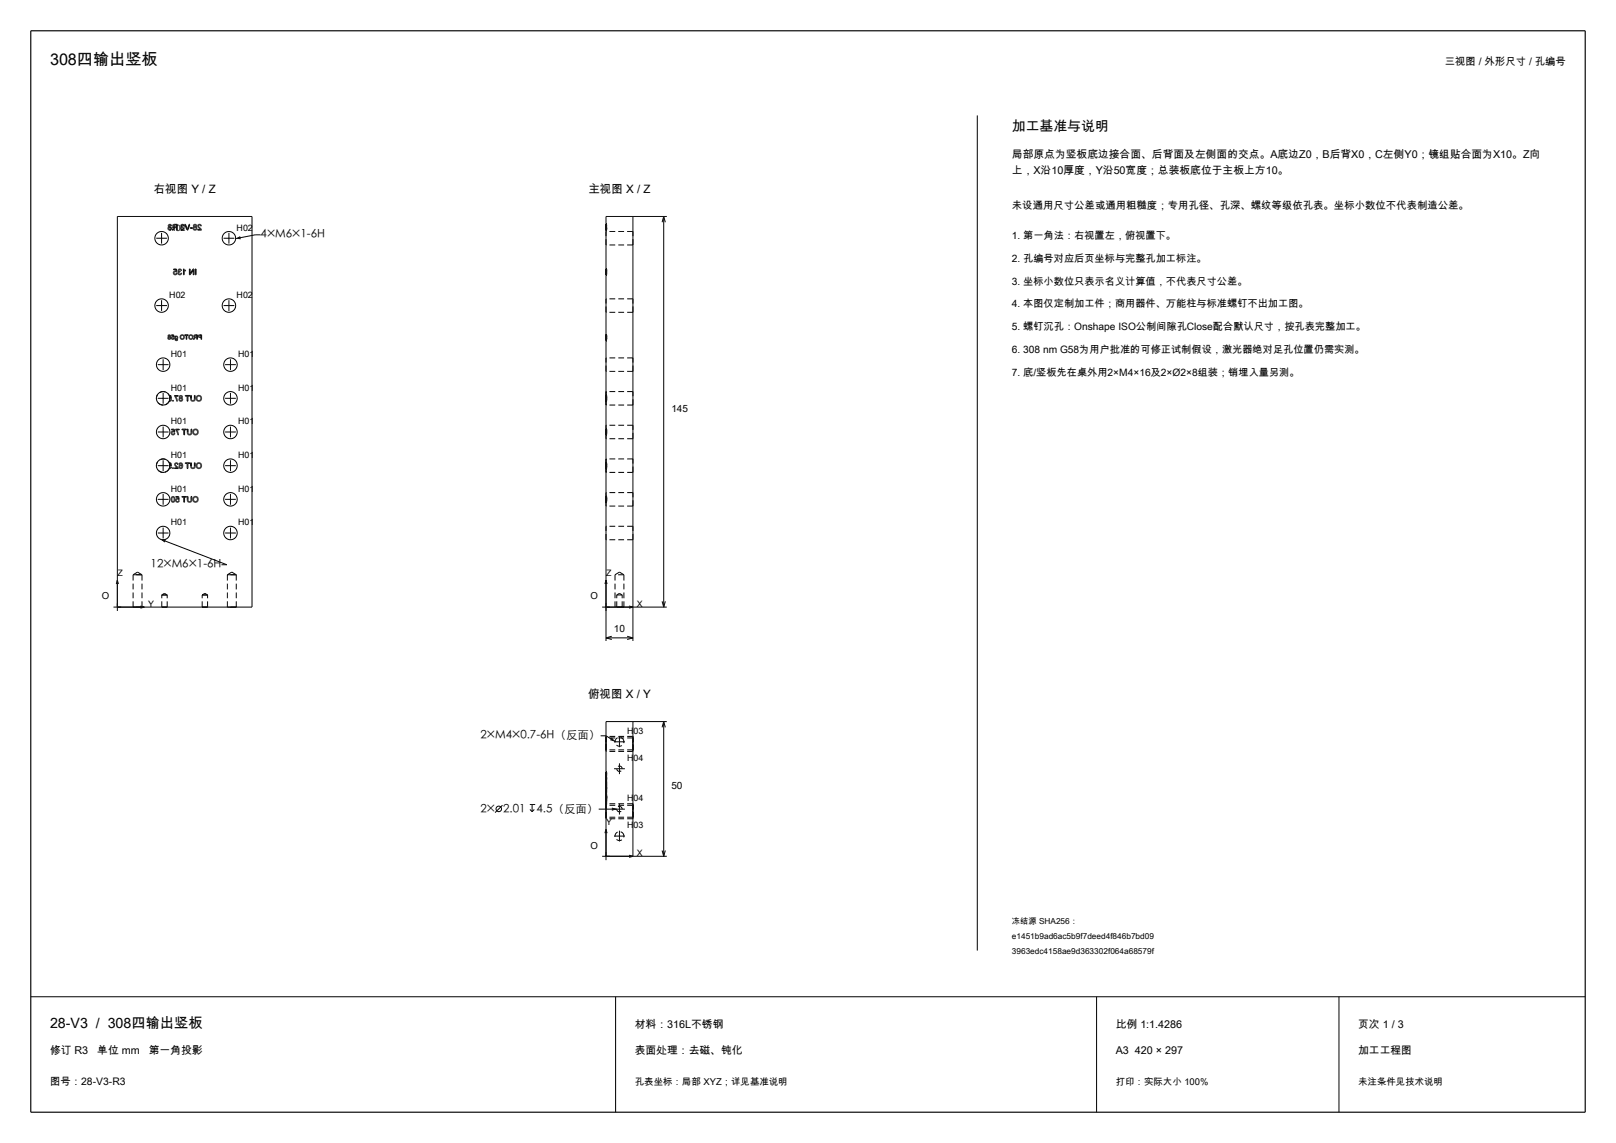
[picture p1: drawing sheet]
<svg xmlns="http://www.w3.org/2000/svg" width="420mm" height="297mm" viewBox="0 0 420 297" stroke-linecap="round" stroke-linejoin="round" font-family="sans-serif">
<defs><g id="words">
<text font-size="4.2" x="13" y="17">308四输出竖板</text>
<text font-size="3.7" x="13" y="267">28-V3 / 308四输出竖板</text>
<text font-size="3.6" x="263" y="34">加工基准与说明</text>
<g font-size="3">
<text x="39.9" y="50.3">右视图 Y / Z</text>
<text x="152.9" y="50.3">主视图 X / Z</text>
<text x="67.7" y="61.9">4×M6×1-6H</text>
<text x="39.2" y="147.6">12×M6×1-6H</text>
<text x="152.8" y="181.5">俯视图 X / Y</text>
<text x="124.9" y="192.1">2×M4×0.7-6H（反面）</text>
<text x="124.9" y="211.1">2× 2.01</text>
<text x="139.5" y="211.1">4.5（反面）</text>
</g>
<g font-size="2.8">
<text x="263" y="41">局部原点为竖板底边接合面、后背面及左侧面的交点。A底边Z0，B后背X0，C左侧Y0；镜组贴合面为X10。Z向</text>
<text x="263" y="45.1">上，X沿10厚度，Y沿50宽度；总装板底位于主板上方10。</text>
<text x="165" y="267">材料：316L不锈钢</text>
<text x="290" y="267">比例 1:1.4286</text>
<text x="353" y="267">页次 1 / 3</text>
<text x="13" y="274">修订 R3</text>
<text x="25.3" y="274">单位 mm</text>
<text x="38.6" y="274">第一角投影</text>
<text x="165" y="274">表面处理：去磁、钝化</text>
<text x="290" y="274">A3 420 × 297</text>
<text x="353" y="274">加工工程图</text>
</g>
<g font-size="2.7">
<text x="375.5" y="17">三视图 / 外形尺寸 / 孔编号</text>
<text x="263" y="54.2">未设通用尺寸公差或通用粗糙度；专用孔径、孔深、螺纹等级依孔表。坐标小数位不代表制造公差。</text>
<text x="13" y="282">图号：28-V3-R3</text>
</g>
<g font-size="2.6">
<text x="263" y="62.2">1. 第一角法：右视置左，俯视置下。</text>
<text x="263" y="68.1">2. 孔编号对应后页坐标与完整孔加工标注。</text>
<text x="263" y="74">3. 坐标小数位只表示名义计算值，不代表尺寸公差。</text>
<text x="263" y="79.9">4. 本图仅定制加工件；商用器件、万能柱与标准螺钉不出加工图。</text>
<text x="263" y="85.8">5. 螺钉沉孔：Onshape ISO公制间隙孔Close配合默认尺寸，按孔表完整加工。</text>
<text x="263" y="91.7">6. 308 nm G58为用户批准的可修正试制假设，激光器绝对足孔位置仍需实测。</text>
<text x="263" y="97.6">7. 底/竖板先在桌外用2×M4×16及2×Ø2×8组装；销埋入量另测。</text>
<text x="174.5" y="107">145</text>
<text x="159.6" y="164.4">10</text>
<text x="174.5" y="205">50</text>
</g>
<g font-size="2.5">
<text x="26.5" y="155.8">O</text>
<text x="153.5" y="155.8">O</text>
<text x="153.5" y="220.5">O</text>
<text x="165" y="282">孔表坐标：局部 XYZ；详见基准说明</text>
<text x="290" y="282">打印：实际大小 100%</text>
<text x="353" y="282">未注条件见技术说明</text>
</g>
<g font-size="2.3">
<text x="44" y="59.9">H02</text>
<text x="61.5" y="59.9">H02</text>
<text x="44" y="77.4">H02</text>
<text x="61.5" y="77.4">H02</text>
<text x="44.4" y="92.8">H01</text>
<text x="61.9" y="92.8">H01</text>
<text x="44.4" y="101.5">H01</text>
<text x="61.9" y="101.5">H01</text>
<text x="44.4" y="110.2">H01</text>
<text x="61.9" y="110.2">H01</text>
<text x="44.4" y="119">H01</text>
<text x="61.9" y="119">H01</text>
<text x="44.4" y="127.7">H01</text>
<text x="61.9" y="127.7">H01</text>
<text x="44.4" y="136.5">H01</text>
<text x="61.9" y="136.5">H01</text>
<text x="30.5" y="149.7">Z</text>
<text x="157.5" y="149.7">Z</text>
<text x="38.5" y="157.8">Y</text>
<text x="165.5" y="157.8">X</text>
<text x="163" y="190.8">H03</text>
<text x="163" y="197.7">H04</text>
<text x="163" y="208.3">H04</text>
<text x="157.5" y="214.5">Y</text>
<text x="163" y="215.2">H03</text>
<text x="165.5" y="222.5">X</text>
</g>
<g font-size="2.1">
<text x="263" y="240">冻结源 SHA256：</text>
<text x="263" y="244">e1451b9ad6ac5b9f7deed4f846b7bd09</text>
<text x="263" y="248">3963edc4158ae9d363302f064a68579f</text>
</g>
</g></defs>
<path d="M8 8h404v281h-404z" fill="none" stroke="#000" stroke-width=".3"/>
<g fill="none" stroke="#000" stroke-width=".26">
<path d="M254 30v217M164.5 56.3v110.3M172.5 56.3v101.5M172.5 56.3l-.4 1.4M172.5 56.3l.4 1.4M173.3 56.3h-15.8v110.3M40.6 79.4h2.8M40.6 61.9h2.8M42 60.5v2.8M42 78v2.8M58.1 79.4h2.8M58.1 61.9h2.8"/>
<path d="M59.5 60.5v2.8M59.5 78v2.8M67.7 61h-1.4l-5.1 1M41 94.7h2.8M42.4 93.4v2.7M58.5 94.7h2.8M59.9 93.4v2.7M41 112.2h2.8M41 103.5h2.8M42.4 102.1v2.8M42.4 110.8v2.8M42.4 119.6v2.8"/>
<path d="M58.5 112.2h2.8M58.5 103.5h2.8M59.9 102.1v2.8M59.9 110.8v2.8M59.9 119.6v2.8M41 138.5h2.8M41 121h2.8M41 129.7h2.8M42.4 128.4v2.7M42.4 137.1v2.8M58.5 138.5h2.8M58.5 121h2.8"/>
<path d="M58.5 129.7h2.8M59.9 128.4v2.7M59.9 137.1v2.8M29.5 157.8h36v-101.5h-35v102.4M30.2 151.7l.3-.9 .3 .9M36.5 157.5l1 .3-1 .2M41.8 140.1l17.2 6.6h-1.4M156.5 157.8h16.8M157.2 151.7l.3-.9 .3 .9M163.5 157.5l1 .3-1 .2M172.1 156.2l.4 1.6M172.9 156.2l-.4 1.6"/>
<path d="M157.5 165.8h7M157.5 165.8l1.5 .4M159 165.3l-1.5 .5M163 165.3l1.5 .5M164.5 165.8l-1.5 .4M156.1 191.2h1.4l2.3 1.5M159.6 192.8h2.8M159.6 199.7h2.8M161 191.4v2.8M161 198.4v2.7M164.5 187.5v35M172.5 187.5v35"/>
<path d="M172.5 187.5l-.4 1.5M172.5 187.5l.4 1.5M173.3 187.5h-15.8v36M130.6 209.2l-1.9 1.9M137.7 209h1.4M137.7 210.3l.6 .6M138.3 209v1.9M138.9 210.3l-.6 .6M155.6 210.2l6.8 .1M157.2 216.5l.3-1 .3 1M159.6 217.2h2.8M161 208.9v2.8"/>
<path d="M161 215.9v2.7M156.5 222.5h16.8M163.5 222.2l1 .3M164.5 222.5l-1 .3M172.1 221l.4 1.5M172.9 221l-.4 1.5M8 259h404M160 259v30M285 259v30M348 259v30"/>
<circle cx="42" cy="79.4" r="1.75"/>
<circle cx="42" cy="61.9" r="1.75"/>
<circle cx="59.5" cy="79.4" r="1.75"/>
<circle cx="59.5" cy="61.9" r="1.75"/>
<circle cx="42.4" cy="94.7" r="1.75"/>
<circle cx="59.9" cy="94.7" r="1.75"/>
<circle cx="42.4" cy="112.2" r="1.75"/>
<circle cx="42.4" cy="103.5" r="1.75"/>
<circle cx="59.9" cy="112.2" r="1.75"/>
<circle cx="59.9" cy="103.5" r="1.75"/>
<circle cx="42.4" cy="129.7" r="1.75"/>
<circle cx="42.4" cy="121" r="1.75"/>
<circle cx="42.4" cy="138.5" r="1.75"/>
<circle cx="59.9" cy="129.7" r="1.75"/>
<circle cx="59.9" cy="121" r="1.75"/>
<circle cx="59.9" cy="138.5" r="1.75"/>
<circle cx="129.6" cy="210.2" r=".72"/>
</g>
<g fill="none" stroke="#000" stroke-width=".26" stroke-dasharray="1.5 .8" stroke-linecap="butt">
<path d="M43.6 59.3v.1M43.6 59.4v.1M43.6 59.2v.1M43.6 59.5h.1M43.7 59.2h-.1M43.7 59.5v.1M43.7 59.1v.1M43.7 58.6v.1M43.7 58.7v.1M43.7 58.5v.1M43.7 59.6l.1 .1M43.7 58.8h.1"/>
<path d="M43.8 58.8v.1M43.8 58.5h-.1M43.8 59l-.1 .1M43.8 58.4v.1M43.8 59.4v-.1M43.8 59.7h.1M43.8 59.3v-.1M43.8 58.9l.1 .1M43.8 59.2h.1M43.9 59h-.1M43.9 59.5l-.1-.1M43.9 59.7v.1"/>
<path d="M43.9 58.4h-.1M43.9 59.2v-.1M43.9 58.3v.1M43.9 58.7v-.1M43.9 59.6v-.1M43.9 58.8v-.1M43.9 58.6v-.1M43.9 59.1h.1M43.9 59.8h.1M43.9 58.5h.1M44 58.8h-.1M44 59.6h-.1"/>
<path d="M44 58.3h-.1M44 58.9v-.1M44 58.5v-.1M44 59.1h.1M44 59.8h.1M44 58.4h.1M44 59.7v-.1M44.1 58.3h-.1M44.1 58.9h-.1M44.1 59.7h-.1M44.1 59.1h.1M44.1 59.8h.1"/>
<path d="M44.1 58.4h.1M44.2 59.7h-.1M44.2 58.9h-.1M44.2 58.3h-.1M44.2 59.1h.1M44.2 59.8h.1M44.2 59.6v.1M44.2 58.4l.1 .1M44.3 58.3h-.1M44.3 59.1l-.1-.2M44.3 59.6h-.1M44.3 58.5h.1"/>
<path d="M44.3 59.8h.1M44.4 58.5v.1M44.4 59.6h-.1M44.4 58.3h-.1M44.4 59.5v.1M44.4 59.8v-.1M44.4 58.6v.1M44.4 59.4v.1M44.4 58.4v-.1M44.4 58.7h.2M44.4 59.7h.1M44.5 58.4h-.1"/>
<path d="M44.5 58.5v-.1M44.5 59.7v-.1M44.5 59.6h.1M44.6 58.5h-.1M44.6 58.6v-.1M44.6 59.6v-.1M44.6 58.7v-.1M44.6 59.5v-.1M44.6 59.4h-.2M44.7 59.8h.3M44.9 58.7v.1M44.9 58.6v.1"/>
<path d="M44.9 58.8v.1M44.9 58.5v.1M44.9 58.4v.1M44.9 58.9v.1M44.9 59h.1M45 58.4h-.1M45 59.8l.2-.3M45 59.4l-.3 .4M45 59.3v.1M45 59h.1M45.1 59.3h-.1M45.1 58.3l-.1 .1"/>
<path d="M45.1 58.7v.1M45.1 58.6v.1M45.1 59v.1M45.1 59.2v.1M45.1 58.8v.1M45.1 58.5v.1M45.1 59.1h.1M45.1 58.9h.1M45.2 58.5h-.1M45.2 59.2h-.1M45.2 58.3h-.1M45.2 59.5v-.1"/>
<path d="M45.2 59.1v.1M45.2 59.4h.1M45.2 59.1h.1M45.2 58.9h.1M45.3 58.3h-.1M45.3 59.4v-.1M45.3 58.5h-.1M45.3 59.1h-.1M45.3 59.3l.1-.1M45.3 58.9h.1M45.4 58.9v.1M45.4 58.5h-.1"/>
<path d="M45.4 58.3h-.1M45.4 59.2h.1M45.4 59h.5M45.5 59.2v-.1M45.5 59.1h.1M45.6 59.1h.3M45.9 59.8h.2M45.9 59.1v.7M45.9 59v-.5M45.9 58.5h-.5M46.1 58.3h-.7M46.1 59.8v-1.5"/>
<path d="M46.9 59.3v.1M46.9 59.4v.1M46.9 59.2v.1M46.9 59.5l.1 .1M47 59.2h-.1M47 59.1v.1M47 58.6v.1M47 58.7v.1M47 58.5v.1M47 59.6v.1M47 58.8v.1M47 59.7h.1"/>
<path d="M47 59v.1M47 58.9h.1M47.1 58.5h-.1M47.1 58.4v.1M47.1 59h-.1M47.1 59.4v-.1M47.1 59.3v-.1M47.1 58.9v.1M47.1 59.5v-.1M47.1 59.7l.1 .1M47.1 59.2h.1M47.1 59h.1"/>
<path d="M47.2 59.5h-.1M47.2 59h-.1M47.2 59.2v-.1M47.2 58.3l-.1 .1M47.2 58.7v-.1M47.2 59.6v-.1M47.2 58.8v-.1M47.2 58.6v-.1M47.2 59.1h.1M47.2 59.8h.1M47.2 58.5h.1M47.3 58.8h-.1"/>
<path d="M47.3 58.9v-.1M47.3 59.6h-.1M47.3 58.3h-.1M47.3 58.5v-.1M47.3 59.7v-.1M47.3 59.8h.1M47.3 59.1h.1M47.3 58.4h.1M47.4 59.7h-.1M47.4 58.3h-.1M47.4 58.9h-.1M47.4 59.1h.1"/>
<path d="M47.4 59.8h.1M47.4 58.4h.1M47.5 58.9h-.1M47.5 58.3h-.1M47.5 59.7h-.1M47.5 59.6v.1M47.5 58.4v.1M47.5 59.1v-.2M47.5 59.8h.1M47.5 58.5h.1M47.6 59.6h-.1M47.6 58.3h-.1"/>
<path d="M47.6 58.5v.1M47.6 59.8h.1M47.6 58.6h.1M47.7 59.5l-.1 .1M47.7 58.3h-.1M47.7 59.8v-.1M47.7 58.6v.1M47.7 59.4v.1M47.7 58.4v-.1M47.7 58.7h.2M47.7 59.7h.1M47.8 58.4h-.1"/>
<path d="M47.8 58.5v-.1M47.8 59.7v-.1M47.8 58.6v-.1M47.8 59.6l.1-.1M47.9 58.6h-.1M47.9 58.7v-.1M47.9 59.5v-.1M47.9 59.4h-.2M48 58.3l.6 1.5M48.2 58.3h-.2M48.6 59.8h.2M48.6 59.4l-.4-1.1"/>
<path d="M48.7 59.5l-.1-.1M48.7 59.6v-.1M48.7 59.5v.1M48.7 59.4v.1M48.8 59.4h-.1M48.8 59.8l.6-1.5M49.2 58.3l-.4 1.1M49.4 58.3h-.2M49.5 59.3h.5M49.5 59.2v.1M50 59.2h-.5M50 59.3v-.1"/>
<path d="M50.2 59.3v.1M50.2 59.4v.1M50.2 59.2v.1M50.2 59.5v.1M50.2 59.1v.1M50.2 58.6v.1M50.2 59.6h.1M50.2 58.7h.1M50.3 58.6h-.1M50.3 58.7v.1M50.3 59.1h-.1M50.3 58.5v.1"/>
<path d="M50.3 59.6v.1M50.3 58.8v.1M50.3 58.4v.1M50.3 59.7h.1M50.3 59v.1M50.3 58.9h.1M50.4 58.4h-.1M50.4 59h-.1M50.4 59.3v.1M50.4 59.4v.1M50.4 58.9v.1M50.4 59.7v.1"/>
<path d="M50.4 59.2v.1M50.4 59.5v.1M50.4 58.3v.1M50.4 59.8h.1M50.4 58.6v.1M50.4 59.6h.1M50.4 59h.1M50.4 58.7l.1 .1M50.5 58.6h-.1M50.5 59.1l-.1 .1M50.5 58.3h-.1M50.5 59h-.1"/>
<path d="M50.5 58.5v.1M50.5 58.8v.1M50.5 59.6h.1M50.5 58.9h.1M50.5 59.8h.1M50.6 59.6v.1M50.6 59.1h-.1M50.6 58.5h-.1M50.6 58.3h-.1M50.6 58.4v.1M50.6 59.8h.1M50.6 58.9h.1"/>
<path d="M50.6 59.7h.1M50.7 58.4h-.1M50.7 58.3h-.1M50.7 59.1h-.1M50.7 58.9h.1M50.7 59.8h.1M50.7 59.7h.1M50.8 58.3h-.1M50.8 58.4h-.1M50.8 59.1h-.1M50.8 59.7v-.1M50.8 58.5v-.1"/>
<path d="M50.8 59.8h.1M50.8 59.6h.1M50.8 58.9l.1-.1M50.9 59.1h-.1M50.9 58.5h-.1M50.9 58.3h-.1M50.9 58.6v-.1M50.9 58.8v-.1M50.9 59.6v-.1M50.9 59.2v-.1M50.9 58.7v-.1M50.9 59l.1-.1"/>
<path d="M50.9 59.8l.1-.1M50.9 59.5h.1M50.9 58.4v-.1M51 59.2h-.1M51 59h-.1M51 58.4h-.1M51 59.5v-.1M51 59.3v-.1M51 59.4v-.1M51 59.7h.1M51 58.9h.1M51 58.5v-.1"/>
<path d="M51.1 58.5h-.1M51.1 58.9v-.1M51.1 59.1l-.1-.1M51.1 59.7v-.1M51.1 58.6v-.1M51.1 58.8v-.1M51.1 58.7v-.1M51.1 59.6v-.1M51.1 59.2v-.1M51.1 59.5h.1M51.2 59.2h-.1M51.2 59.3v-.1"/>
<path d="M51.2 59.5v-.1M51.2 59.4v-.1M51.4 59.8h1M51.4 59.6v.2M51.4 58.7v.1M51.4 58.6v.1M51.4 58.8v.1M51.4 58.5v.1M51.4 58.9l.1 .1M51.5 58.4l-.1 .1M51.5 59v.1M51.5 59.1h.1"/>
<path d="M51.6 58.4h-.1M51.6 58.7v-.1M51.6 58.3v.1M51.6 58.8v-.1M51.6 58.6v-.1M51.6 58.9v-.1M51.6 59.1v.1M51.6 58.5h.1M51.6 59.2h.1M51.7 58.9h-.1M51.7 58.3h-.1M51.7 59v-.1"/>
<path d="M51.7 59.2l.1 .1M51.7 58.5l.1-.1M51.8 58.3h-.1M51.8 59.1l-.1-.1M51.8 59.3l.1 .1M51.8 58.4h.1M51.9 59.1h-.1M51.9 58.3h-.1M51.9 59.4h.1M51.9 59.2v-.1M51.9 58.4l.1 .1M52 59.4v.1"/>
<path d="M52 58.3h-.1M52 59.2h-.1M52 59.5h.1M52 58.5h.1M52.1 59.5v.1M52.1 59.3l-.1-.1M52.1 58.3h-.1M52.1 58.5v.1M52.1 59.6h-.7M52.1 59.4v-.1M52.1 58.6v.1M52.1 58.4v-.1"/>
<path d="M52.1 58.7h.2M52.2 59.4h-.1M52.2 58.4h-.1M52.2 59.5v-.1M52.2 58.5v-.1M52.3 58.5h-.1M52.3 59.5h-.1M52.3 59.6v-.1M52.3 58.6v-.1M52.3 58.7v-.1M52.3 59.7v-.1M52.4 59.7h-.1"/>
<path d="M52.4 59.8v-.1M157.5 59.5v.1M157.5 59.4v.1M157.5 59.3v.1M157.5 59.2v.1M157.5 59.1v.1M157.5 59v.1M157.5 58.9v.1M157.5 58.8v.1M157.5 58.7v.1M157.5 58.6v.1M157.5 58.5v.1"/>
<path d="M157.5 58.4v.1M157.5 58.3v.1M157.5 58.4v-.1M157.5 58.5v-.1M157.5 58.6v-.1M157.5 58.7v-.1M157.5 58.8v-.1M157.5 58.9v-.1M157.5 59v-.1M157.5 59.1v-.1M157.5 59.2v-.1M157.5 59.3v-.1"/>
<path d="M157.5 59.4v-.1M157.5 59.5v-.1M157.5 59.6v-.1M157.5 59.7v-.1M157.5 59.8v-.1M157.5 59.6v.2M157.5 59.7v.1M157.5 59.6v.1M157.5 58.3v1.5M157.5 59.4v-1.1M157.5 59.1v-.2M157.5 59.1v.7"/>
<path d="M157.5 59.8v-.3M157.5 59.4v.4M157.5 59.6h.1M157.5 59.8h.1M157.5 59.5h.1M157.5 59.7h.1M157.5 59.4h.1M157.5 59.2h.1M157.5 59.1h.1M157.5 59h.1M157.5 58.9h.1M157.5 59.3h.1"/>
<path d="M157.5 58.8h.1M157.5 58.7h.1M157.5 58.6h.1M157.5 58.5h.1M157.5 58.4h.1M157.5 58.3h.1M157.5 58.5v.5M157.6 59.8v-.2M157.6 59.6v-.1M157.6 59.7v.1M157.6 59.5v-.1M157.6 59.6v.1"/>
<path d="M157.6 59.4v-.1M157.6 59.3v-.1M157.6 59.2v-.1M157.6 59.5v.1M157.6 59.1v-.1M157.6 59.4v.1M157.6 59v-.1M157.6 59.3v.1M157.6 59.2v.1M157.6 59.1v.1M157.6 58.9v-.1M157.6 59v.1"/>
<path d="M157.6 58.8v-.1M157.6 58.9v.1M157.6 58.8v.1M157.6 58.7v-.1M157.6 58.7v.1M157.6 58.6v-.1M157.6 58.6v.1M157.6 58.5v-.1M157.6 58.5v.1M157.6 58.4v-.1M157.6 58.4v.1M157.6 58.3v.1"/>
<path d="M157.6 59.8v-.1M157.6 59.7v-.1M157.6 59.8v-1.5M157.6 58.3v1.1M157.6 58.9v.2M157.6 59.8v-.7M157.6 59.5v.3M157.6 59.8v-.4M157.6 59v-.5M45 70.9v.1M45 70.8v.1M45 71h.1"/>
<path d="M45.1 70.8h-.1M45.1 71v.1M45.1 70.7v.1M45.1 70.6v.1M45.1 71.1v.1M45.1 70.1h.6M45.1 69.9v.2M45.1 71.2h.1M45.2 71.2v.1M45.2 70.6h-.1M45.2 70.5v.1M45.2 70.9v-.1"/>
<path d="M45.2 71.3h.1M45.2 71v-.1M45.2 70.8h.1M45.3 70.8v-.1M45.3 71.1l-.1-.1M45.3 70.5h-.1M45.3 71.3v.1M45.3 70.4v.1M45.3 71.2v-.1M45.3 70.7v-.1M45.3 71.4h.1M45.3 70.6h.1"/>
<path d="M45.4 71.2h-.1M45.4 70.4h-.1M45.4 70.6h.1M45.4 71.4h.1M45.5 70.4h-.1M45.5 71.3l-.1-.1M45.5 70.6h.1M45.5 71.4h.1M45.6 71.3h-.1M45.6 70.4h-.1M45.6 71.4h.1M45.6 70.6h.1"/>
<path d="M45.7 70.4h-.1M45.7 71.3h-.1M45.7 71.2v.1M45.7 70.1l.1 .4M45.7 70.6h.1M45.7 71.4h.1M45.8 70.5l-.1-.1M45.8 71.2h-.1M45.8 70.6v.1M45.8 71.1v.1M45.8 71.4v-.1M45.8 70.7h.2"/>
<path d="M45.8 71v.1M45.8 71.3h.1M45.9 69.9h-.8M45.9 71.3v-.1M45.9 71.2h.1M46 71.2v-.1M46 70.7l-.1-.8M46 71.1v-.1M46 71h-.2M46.2 70.9v.1M46.2 71v.1M46.2 70.8v.1"/>
<path d="M46.2 71.1h.1M46.3 71.1v.1M46.3 70.8h-.1M46.3 70.7v.1M46.3 70.2v.1M46.3 70.3v.1M46.3 70.1v.1M46.3 71.2v.1M46.3 70.4v.1M46.3 70.5h.1M46.3 71.3h.1M46.4 70.6l-.1 .1"/>
<path d="M46.4 70.1h-.1M46.4 70v.1M46.4 71v-.1M46.4 70.9v-.1M46.4 70.5l.1 .1M46.4 71.1v-.1M46.4 71.3l.1 .1M46.4 70.8h.1M46.5 71.1h-.1M46.5 70h-.1M46.5 70.6h-.1M46.5 70.8v-.1"/>
<path d="M46.5 69.9v.1M46.5 70.3v-.1M46.5 71.2v-.1M46.5 70.4v-.1M46.5 70.2v-.1M46.5 71.4h.1M46.5 70.1h.1M46.5 70.7h.1M46.6 71.2h-.1M46.6 70.4h-.1M46.6 69.9h-.1M46.6 70.5v-.1"/>
<path d="M46.6 70.7h.1M46.6 70.1l.1-.1M46.6 71.3v-.1M46.6 71.4h.1M46.7 70.5h-.1M46.7 71.3h-.1M46.7 69.9h-.1M46.7 71.4h.1M46.7 70h.1M46.7 70.7h.1M46.8 71.3h-.1M46.8 70.5h-.1"/>
<path d="M46.8 69.9h-.1M46.8 70v.1M46.8 70.1h.1M46.8 70.7v-.2M46.8 71.4h.1M46.9 71.2l-.1 .1M46.9 69.9h-.1M46.9 71.4h.1M46.9 70.1l.1 .1M47 69.9h-.1M47 71.1l-.1 .1M47 71.4v-.1"/>
<path d="M47 70.2v.1M47 71v.1M47 70v-.1M47 70.3h.2M47 71.3h.1M47.1 70h-.1M47.1 70.1v-.1M47.1 71.3v-.1M47.1 71.2h.1M47.2 70.1h-.1M47.2 70.2v-.1M47.2 71.2v-.1"/>
<path d="M47.2 70.3v-.1M47.2 71.1v-.1M47.2 71h-.2M47.7 69.9v1.5M47.7 71.4h.2M47.8 69.9h-.1M47.8 70v-.1M47.9 70h-.1M47.9 71.4v-1.2M47.9 70.2v.1M47.9 70.1v-.1M47.9 70.3h.1"/>
<path d="M48 70.1h-.1M48 70.3l.1 .1M48.1 70.2l-.1-.1M48.1 70.4h.1M48.2 70.2h-.1M48.2 70.3v-.1M48.2 70.4v-.1M49.2 71.4h.2M49.2 69.9v1.5M49.4 69.9h-.2M49.4 71.1v-1.2M49.4 71.4l.8-1.2"/>
<path d="M50.2 69.9l-.8 1.2M50.2 71.4h.2M50.2 70.2v1.2M50.4 69.9h-.2M50.4 71.4v-1.5M50.8 71.4h.2M50.8 69.9v1.5M51 69.9h-.2M51 71.4v-1.5M157.5 63.7v-3.5M157.5 69.9v1.5M157.5 70.2v1.2"/>
<path d="M157.5 71.1v-1.2M157.5 70v-.1M157.5 70.1v-.1M157.5 70.2v-.1M157.5 70.3v-.1M157.5 70.4v-.1M157.5 70.3v.1M157.5 70.2v.1M157.5 71.4v-1.2M157.5 71.1v-.1M157.5 71.2v-.1M157.5 71.3v-.1"/>
<path d="M157.5 71.4v-.1M157.5 71.3v.1M157.5 71.2v.1M157.5 71.1v.1M157.5 71v.1M157.5 70.9v.1M157.5 70.8v.1M157.5 70.7v.1M157.5 70.6v.1M157.5 70.5v.1M157.5 70.4v.1M157.5 70.1v.1"/>
<path d="M157.5 70v.1M157.5 69.9v.1M157.5 70.5v-.1M157.5 70.7v-.2M157.5 70.8v-.1M157.5 70.9v-.1M157.5 71v-.1M157.5 70.1v.4M157.5 69.9v.2M157.5 70.7v-.8M157.5 70.7v-.1M157.5 71.4h.1"/>
<path d="M157.5 69.9h.1M157.5 70.2h.1M157.5 71.1h.1M157.5 70h.1M157.5 70.3h.1M157.5 70.1h.1M157.5 70.4h.1M157.5 71h.1M157.5 71.2h.1M157.5 71.3h.1M157.5 70.9h.1M157.5 70.8h.1"/>
<path d="M157.5 70.7h.1M157.5 70.5h.1M157.5 70.6h.1M157.6 71.4v-1.5M157.6 71.4v-1.2M157.6 71.1v-1.2M157.6 70.2v1.2M157.6 69.9v.1M157.6 70.3v-.1M157.6 70v.1M157.6 70.4v-.1M157.6 70.1v.1"/>
<path d="M157.6 70.3v.1M157.6 70.2v.1M157.6 71v.1M157.6 71.1v-.1M157.6 71.2v-.1M157.6 71.1v.1M157.6 71.3v-.1M157.6 71.2v.1M157.6 71.3v.1M157.6 70.9v.1M157.6 70.8v.1M157.6 70.7v.1"/>
<path d="M157.6 71.4v-.1M157.6 70.5v.2M157.6 70.4v.1M157.6 71v-.1M157.6 70.9v-.1M157.6 70.8v-.1M157.6 70.7v-.1M157.6 70.6v-.1M157.6 70.5v-.1M157.6 70.1v-.1M157.6 70.2v-.1M157.6 70v-.1"/>
<path d="M157.6 70.6v.1M157.6 69.9v.8M157.6 70.1v-.2M157.6 70.5v-.4M164.5 63.7h-7M164.5 63.7v-3.5M164.5 77.7h-7M164.5 60.2h-7M43.6 87.8v.1M43.6 87.7v.1M43.6 87.9v.1M43.6 88h.1"/>
<path d="M43.7 87.3v.1M43.7 87.2v.1M43.7 87.7h-.1M43.7 88v.1M43.7 87.6v.1M43.7 87.4v.1M43.7 87.1v.1M43.7 88.1h.1M43.7 87.5h.1M43.7 87.8l.1 .1M43.8 87.8h-.1M43.8 87.9v.1"/>
<path d="M43.8 87.7v.1M43.8 87.1h-.1M43.8 87.6h-.1M43.8 88.1v.1M43.8 87v.1M43.8 87.5v.1M43.8 87.3v.1M43.8 87.2v.1M43.8 88h.1M43.8 87.4h.1M43.8 88.2h.1M43.9 87h-.1"/>
<path d="M43.9 88v.1M43.9 87.2h-.1M43.9 87.6l-.1 .1M43.9 87.4v.1M43.9 87.1v.1M43.9 88.1h.1M43.9 88.2h.1M43.9 87.5h.1M44 87.1h-.1M44 87h-.1M44 87.6h-.1M44 88.2h.1"/>
<path d="M44 88.1h.1M44 87.5h.1M44.1 87.6h-.1M44.1 87h-.1M44.1 87.1h-.1M44.1 88.1v-.1M44.1 87.5v-.1M44.1 87.2v-.1M44.1 88h.1M44.1 87.4h.1M44.1 87.7v-.1M44.1 88.2h.1"/>
<path d="M44.2 87.2h-.1M44.2 87h-.1M44.2 87.7h-.1M44.2 87.4v-.1M44.2 87.3v-.1M44.2 88.2v-.1M44.2 88v-.1M44.2 87.6v-.1M44.2 87.1v-.1M44.2 87.8v-.1M44.2 87.9v-.1M44.2 88.1h.1"/>
<path d="M44.2 87.5h.1M44.3 87.1h-.1M44.3 87.6h-.1M44.3 87.5v-.1M44.3 87.2v-.1M44.3 88.1v-.1M44.3 87.4v-.1M44.3 87.3v-.1M44.3 87.7v-.1M44.3 88h.1M44.4 87.7h-.1M44.4 88v-.1"/>
<path d="M44.4 87.8v-.1M44.4 87.9v-.1M44.5 87.8v.1M44.5 87.7v.1M44.5 87.6v.1M44.5 87.9v.1M44.5 88h.1M44.6 87.6h-.1M44.6 87.2h.4M44.6 87v.2M44.6 87.5v.1M44.6 88v.1"/>
<path d="M44.6 88.1h.1M44.7 87.5h-.1M44.7 87.8v-.1M44.7 87.9v-.1M44.7 87.4v.1M44.7 87.7v-.1M44.7 88v-.1M44.7 88.1v.1M44.7 88.2h.1M44.7 87.6h.1M44.8 88h-.1M44.8 87.4h-.1"/>
<path d="M44.8 87.6v-.1M44.8 88.1v-.1M44.8 87.5h.1M44.8 88.2h.1M44.9 87.4h-.1M44.9 88.1h-.1M44.9 87.5h.1M44.9 88.2h.1M45 88.1h-.1M45 87.4h-.1M45 88.2h.1M45 87.5v.1"/>
<path d="M45 88v.1M45 87.2l.1 .3M45 87.6h.1M45.1 88h-.1M45.1 87.5l-.1-.1M45.1 88.2v-.1M45.1 87.9v.1M45.1 87.6h.2M45.1 88.1h.1M45.1 87h-.5M45.2 88.1v-.1M45.2 88h.1"/>
<path d="M45.3 87.6l-.2-.6M45.3 88v-.1M45.3 87.9h-.2M45.5 87.3v.8M45.5 88.1v.1M45.5 88.2v.1M45.5 88.3v.1M45.5 88.4h.1M45.6 88.4v.1M45.6 87.3h-.1M45.6 87.4v-.1M45.6 87.7v.1"/>
<path d="M45.6 87.8v.1M45.6 87.6v.1M45.6 88.2v-.1M45.6 88.3v-.1M45.6 88.5h.1M45.6 87.9l.1 .1M45.6 87.5v.1M45.6 88.1h.1M45.7 87.5h-.1M45.7 88.3h-.1M45.7 87.4h-.1M45.7 88.4v-.1"/>
<path d="M45.7 87.3v.1M45.7 88.1v.1M45.7 88.5h.1M45.7 88h.1M45.7 87.4v.1M45.7 88.2h.1M45.8 87.3h-.1M45.8 88.4h-.1M45.8 88v.1M45.8 87.4h-.1M45.8 88.1h.1M45.8 88.2h.1"/>
<path d="M45.8 88.5h.1M45.9 87.4h-.1M45.9 88.4h-.1M45.9 87.3h-.1M45.9 88.1v-.1M45.9 88.5h.1M45.9 87.5v-.1M45.9 88h.1M45.9 88.2h.1M46 88.4h-.1M46 87.3h-.1M46 87.5h-.1"/>
<path d="M46 88.2v-.1M46 88.3v.1M46 88v-.1M46 87.6v-.1M46 87.4v-.1M46 88.5h.1M46 87.9l.1-.1M46 88.1h.1M46.1 87.6h-.1M46.1 87.7v-.1M46.1 87.4h-.1M46.1 87.8v-.1"/>
<path d="M46.1 88.5v-.1M46.1 88.1v-.1M46.1 88h.1M46.1 88.4h.1M46.1 87.5v-.1M46.2 87.5h-.1M46.2 88v-.1M46.2 88.4v-.1M46.2 88.3v-.1M46.2 88.2l-.2 .1M46.2 87.6v-.1M46.2 87.9v-.1"/>
<path d="M46.2 87.7v-.1M46.2 87.8v-.1M46.8 87.5v.1M46.8 87.6v.1M46.8 87.7v.1M46.8 87.4v.1M46.8 87.3v.1M46.8 87.8l.1 .1M46.9 87.3h-.1M46.9 87.2v.1M46.9 87.9v.1M46.9 88h.1"/>
<path d="M47 88v.1M47 87.6v.1M47 87.5v.1M47 87.7v.1M47 87.1l-.1 .1M47 87.4v.1M47 87.8v.1M47 87.3v.1M47 88.1h.1M47 87.9h.1M47.1 87.1h-.1M47.1 87.2l-.1 .1"/>
<path d="M47.1 87.9v.1M47.1 87v.1M47.1 88.1v.1M47.1 88.2h.1M47.1 88h.1M47.2 87h-.1M47.2 87.2h-.1M47.2 87.1v.1M47.2 88h.1M47.2 88.2h.1M47.3 88v.1M47.3 87.1h-.1"/>
<path d="M47.3 87h-.1M47.3 88.2h.1M47.3 88.1h.1M47.4 87.1h-.1M47.4 87h-.1M47.4 88.2h.1M47.4 88.1h.1M47.5 87.1h-.1M47.5 88.1v-.1M47.5 87h-.1M47.5 88.2h.1M47.5 88h.1"/>
<path d="M47.5 87.2v-.1M47.6 88.2v-.1M47.6 87h-.1M47.6 87.2h-.1M47.6 88.1h.1M47.6 88v-.1M47.6 87.9h.1M47.7 87.2h-.1M47.7 87.1l-.1-.1M47.7 87.3v-.1M47.7 87.9v-.1M47.7 88.1v-.1"/>
<path d="M47.7 87.4v-.1M47.7 87.8v-.1M47.7 88h.1M47.7 87.5v-.1M47.7 87.7h.1M47.8 87.5h-.1M47.8 87.7v-.1M47.8 87.6v-.1M47.8 87.1h-.1M47.8 87.2v-.1M47.8 88v-.1M47.8 87.9h.1"/>
<path d="M47.8 87.3v-.1M47.9 87.3h-.1M47.9 87.9v-.1M47.9 87.4v-.1M47.9 87.8v-.1M47.9 87.5v-.1M47.9 87.7v-.1M47.9 87.6v-.1M48 87.1h.4M48 87v.1M48.4 88.2h.1M48.4 87.1v1.1"/>
<path d="M48.5 87.1h.4M48.5 88.2v-1.1M48.9 87h-.9M48.9 87.1v-.1M49 87.5v.1M49 87.6v.1M49 87.7h.1M49.1 87.5h-.1M49.1 87.7v.1M49.1 87.4v.1M49.1 87.3v.1M49.1 87.8v.1"/>
<path d="M49.1 87.2v.1M49.1 87.9l.1 .1M49.2 87.2h-.1M49.2 88v.1M49.2 87.6v.1M49.2 87.5v.1M49.2 87.7v.1M49.2 87.1v.1M49.2 87.4v.1M49.2 88.1h.1M49.2 87.8l.1 .1M49.3 87.3l-.1 .1"/>
<path d="M49.3 87.1h-.1M49.3 87.2v.1M49.3 87.9v.1M49.3 88.1h.1M49.3 87v.1M49.3 88h.1M49.4 87.2h-.1M49.4 88.1v.1M49.4 87h-.1M49.4 88.2h.1M49.4 87.1v.1M49.4 88h.1"/>
<path d="M49.5 87.1h-.1M49.5 87h-.1M49.5 88v.1M49.5 88.2h.1M49.5 88.1h.1M49.6 87h-.1M49.6 87.1h-.1M49.6 88.2h.1M49.6 88.1h.1M49.7 87.1h-.1M49.7 87h-.1M49.7 88.1v-.1"/>
<path d="M49.7 88.2h.1M49.7 88h.1M49.8 87h-.1M49.8 87.1h-.1M49.8 87.2v-.1M49.8 88.2v-.1M49.8 88.1h.1M49.8 88h.1M49.9 87h-.1M49.9 87.2h-.1M49.9 88v-.1M49.9 87.1v-.1"/>
<path d="M49.9 87.3v-.1M49.9 88.1h.1M49.9 87.9h.1M50 87.3h-.1M50 87.9v-.1M50 88.1v-.1M50 87.4v-.1M50 87.1h-.1M50 87.8v-.1M50 87.5v-.1M50 87.7v-.1M50 87.6v-.1"/>
<path d="M50 87.2v-.1M50 88h.1M50.1 88v-.1M50.1 87.2h-.1M50.1 87.3v-.1M50.1 87.9v-.1M50.1 87.4v-.1M50.1 87.8l.1-.1M50.2 87.4h-.1M50.2 87.5v-.1M50.2 87.7v-.1M50.2 87.6v-.1"/>
<path d="M50.3 88.2h.2M50.4 87.3v.1M50.4 87.2v.1M50.4 87.4v.1M50.4 87.1v.1M50.4 87.5l.1 .1M50.5 87.1h-.1M50.5 88.2l.1-.3M50.5 87.9l-.2 .3M50.5 87.8v.1M50.5 87v.1M50.5 87.3v.1"/>
<path d="M50.5 87.2v.1M50.5 87.6h.1M50.5 87.4h.1M50.6 87.2h-.1M50.6 87h-.1M50.6 87.7l-.1 .1M50.6 87.4v.1M50.6 87.6h.1M50.6 87.9h.1M50.6 87.5h.1M50.7 87.9v-.1M50.7 87.1l-.1 .1"/>
<path d="M50.7 87.7h-.1M50.7 87h-.1M50.7 87.6v.1M50.7 87.5h.1M50.7 87.8l.1-.1M50.8 87.1h-.1M50.8 87h-.1M50.8 87.5h.3M50.8 87.7h.1M50.9 87.7h.1M51 87.7h.1M51.1 88.2h.2"/>
<path d="M51.1 87.7v.5M51.1 87.5v-.4M51.1 87.1h-.3M51.3 87h-.5M51.3 88.2v-1.2M51.5 87.3v.1M51.5 87.4v.1M51.5 87.2v.1M51.5 87.5h.1M51.6 87.5v.1M51.6 87.1l-.1 .1M51.6 87.6h.1"/>
<path d="M51.7 87.3v.1M51.7 87l-.1 .1M51.7 87.6v.1M51.7 87.4v.1M51.7 87.2v.1M51.7 87.7h.1M51.7 87.5h.1M51.8 87.2h-.1M51.8 87h-.1M51.8 87.1v.1M51.8 87.5v.1M51.8 87.7h.1"/>
<path d="M51.8 87.6h.1M51.9 87h-.1M51.9 87.1h-.1M51.9 87.6h.3M51.9 87.7h.3M52 87h-.1M52.2 88.2h.2M52.2 87.7v.5M52.2 87.6v-.5M52.2 87.1h-.3M52.4 87h-.4M52.4 88.2v-1.2"/>
<path d="M157.5 96.5v-3.5M157.5 81.2v-3.5M157.5 87.7v.5M157.5 87.6v.1M157.5 87.5v.1M157.5 87.4v.1M157.5 87.3v.1M157.5 87.2v.1M157.5 87.1v.1M157.5 87v.1M157.5 88.2v-1.2M157.5 87.8v-.1"/>
<path d="M157.5 87.9v-.1M157.5 88.2v-.3M157.5 87.9v.3M157.5 87.8v.1M157.5 87.7v.1M157.5 87.2v-.1M157.5 87.3v-.1M157.5 87.4v-.1M157.5 87.5v-.1M157.5 87.6v-.1M157.5 87.7v-.1M157.5 88v-.1"/>
<path d="M157.5 88.1v-.1M157.5 88.2v-.1M157.5 88.1v.1M157.5 88v.1M157.5 87.9v.1M157.5 87.1v-.1M157.5 87.1v1.1M157.5 88.2v.1M157.5 88.3v-.1M157.5 88.4v-.1M157.5 88.5v-.1M157.5 88.4v.1"/>
<path d="M157.5 88.3v.1M157.5 87.3v.8M157.5 87.2v.3M157.5 87v.2M157.5 87.6v-.6M157.5 88.2h.1M157.5 87.7h.1M157.5 87h.1M157.5 87.6h.1M157.5 87.1h.1M157.5 87.5h.1M157.5 87.2h.1"/>
<path d="M157.5 87.4h.1M157.5 87.3h.1M157.5 87.8h.1M157.5 87.9h.1M157.5 88h.1M157.5 88.1h.1M157.5 88.3h.1M157.5 88.4h.1M157.5 88.5h.1M157.5 87.1v.5M157.5 87.1v.4M157.6 88.2v-.5"/>
<path d="M157.6 87v1.2M157.6 87.7v-.1M157.6 87.1v-.1M157.6 87.6v-.1M157.6 87.2v-.1M157.6 87.5v-.1M157.6 87.4v-.1M157.6 87.3v-.1M157.6 87.7v.1M157.6 87.8v.1M157.6 87.9v.3M157.6 88.2v-.3"/>
<path d="M157.6 87.9v-.1M157.6 87.8v-.1M157.6 87.1v.1M157.6 87.2v.1M157.6 87v.1M157.6 87.3v.1M157.6 87.4v.1M157.6 87.5v.1M157.6 87.6v.1M157.6 87.9v.1M157.6 88v.1M157.6 88.1v.1"/>
<path d="M157.6 88.2v-.1M157.6 88v-.1M157.6 88.1v-.1M157.6 88.2v-1.1M157.6 88.3v-.1M157.6 88.2v.1M157.6 88.3v.1M157.6 88.4v-.1M157.6 88.4v.1M157.6 88.5v-.1M157.6 88.1v-.8M157.6 87v.6"/>
<path d="M157.6 87.2v-.2M157.6 87.5v-.3M157.6 87.6v-.5M157.6 87.5v-.4M164.5 96.5h-7M164.5 96.5v-3.5M164.5 81.2h-7M164.5 81.2v-3.5M164.5 93h-7M42.4 105.3a1.75 1.75 0 0 1-1.5-2.7 1.75 1.75 0 0 1 3.1 .2M44 104.3a1.75 1.75 0 0 1-1.6 1M44 102.8l.1 .2"/>
<path d="M44 104.3h.1M44 104.1v.2M44.1 103v.3M44.1 104.1h-.1M44.1 103.3v.1M44.1 104.3h.1M44.1 103.3h.1M44.1 103.4h.1M44.1 103.4l-.1 .7M44.2 104.1h-.1M44.2 104.3h.1M44.2 103.4h.1"/>
<path d="M44.2 103.3h.1M44.3 104.3v-.1M44.3 103.4v.1M44.3 104.1h-.1M44.3 103h-.2M44.3 104v.1M44.3 103.3v.1M44.3 104.2h.1M44.3 103.5h.1M44.3 103.4v-.4M44.4 104h-.1M44.4 103.9v.1"/>
<path d="M44.4 103.5v.1M44.4 103.6l.2-.1M44.4 103.8v.1M44.4 102.8h-.4M44.4 104.2l.1-.1M44.5 112.5v.1M44.5 112.4v.1M44.5 112.6v.1M44.5 112.3v.1M44.5 104.1v-.1M44.5 112.7v.1M44.5 112.2v.1"/>
<path d="M44.5 111.7h.6M44.5 111.5v.2M44.5 104h.1M44.5 112.8h.1M44.6 103.5l-.2-.7M44.6 112.2h-.1M44.6 104v-.1M44.6 112.8v.1M44.6 103.9l-.2-.1M44.6 112.1v.1M44.6 112.9h.1M44.7 112.1h-.1"/>
<path d="M44.7 112.5v-.1M44.7 112.6v-.1M44.7 112.4v-.1M44.7 112.7v-.1M44.7 112.9v.1M44.7 113h.1M44.7 112.3h.1M44.7 112.8v-.1M44.8 112.3v-.1M44.8 112l-.1 .1M44.8 112.8h-.1M44.8 112.2h.1"/>
<path d="M44.8 113h.1M44.9 112.8h-.1M44.9 104.2h.2M44.9 104v.2M44.9 112h-.1M44.9 112.9v-.1M44.9 112.2h.1M44.9 113h.1M45 112h-.1M45 112.9h-.1M45 113h.1M45 112.2h.1"/>
<path d="M45.1 112.9h-.1M45.1 104h-.2M45.1 104.2v-.2M45.1 112h-.1M45.1 112.8v.1M45.1 111.7l.1 .4M45.1 112.2h.1M45.1 113h.1M45.1 112.1v-.1M45.2 112.8h-.1M45.2 112.1h-.1M45.2 112.2v.1"/>
<path d="M45.2 112.7v.1M45.2 113l.1-.1M45.2 112.3h.1M45.3 112.7h-.1M45.3 112.3h.1M45.3 112.6v.1M45.3 111.5h-.8M45.3 112.9h.1M45.3 102.9l.1 .1M45.3 102.8v.1M45.4 112.9v-.1M45.4 103h.1"/>
<path d="M45.4 112.8v-.1M45.4 112.3l-.1-.8M45.4 112.7h.1M45.5 112.7v-.1M45.5 103v.1M45.5 112.6h-.2M45.5 103.1l.1 .1M45.6 103.2v.1M45.6 103h.7M45.6 103.3l.1 .1M45.6 111.7h.1M45.6 111.5v.2"/>
<path d="M45.7 103h-.1M45.7 103.1v-.1M45.7 103.4v.1M45.7 111.7v.1M45.7 103.5l.1 .1M45.7 111.8h.1M45.8 103.2l-.1-.1M45.8 111.8v.1M45.8 103.6v.1M45.8 103.7v.1M45.8 103.3v-.1M45.8 111.9l.1 .1"/>
<path d="M45.8 103.8l.1 .1M45.9 103.9v.1M45.9 111.7h.7M45.9 103.4l-.1-.1M45.9 112v.1M45.9 104v.1M45.9 103.5v-.1M45.9 104.1v.1M45.9 104.2h.2M45.9 112.1h.1M45.9 111.8v-.1M46 112.1v.1"/>
<path d="M46 103.6l-.1-.1M46 111.8h-.1M46 112.2v.1M46 103.7v-.1M46 111.9v-.1M46 103.8v-.1M46 112.3l.1 .1M46.1 103.9l-.1-.1M46.1 112.4v.1M46.1 112l-.1-.1M46.1 104v-.1M46.1 104.1v-.1"/>
<path d="M46.1 104.2v-.1M46.1 112.5v.1M46.1 112.1v-.1M46.1 112.6l.1 .1M46.2 112.1h-.1M46.2 112.7v.1M46.2 112.8v.1M46.2 112.2v-.1M46.2 112.9v.1M46.2 113h.2M46.2 112.3v-.1M46.3 112.4l-.1-.1"/>
<path d="M46.3 112.5v-.1M46.3 102.8h-1M46.3 103v-.2M46.3 112.6v-.1M46.4 112.7l-.1-.1M46.4 112.8v-.1M46.4 112.9v-.1M46.4 113v-.1M46.5 103.8v.1M46.5 103.7v.1M46.5 103.9v.1M46.5 103.6v.1"/>
<path d="M46.5 104h.1M46.6 104v.1M46.6 103.6h-.1M46.6 103.1v.1M46.6 103v.1M46.6 103.2v.1M46.6 111.5h-1M46.6 111.7v-.2M46.6 103.5v.1M46.6 102.9v.1M46.6 103.3v.1M46.6 104.1l.1 .1"/>
<path d="M46.6 103.4h.1M46.7 102.9h-.1M46.7 103.5h-.1M46.7 103.8v.1M46.7 102.8v.1M46.7 103.7v.1M46.7 103.9v.1M46.7 104.2h.1M46.7 103.4h.1M46.7 104h.1M46.7 103.6v.1M46.7 103.4v.1"/>
<path d="M46.8 103.1v.1M46.8 103.6h-.1M46.8 102.8h-.1M46.8 103v.1M46.8 104v.1M46.8 103.2v.1M46.8 103.4h-.1M46.8 104.2v.1M46.8 103.3h.1M46.8 104.3h.1M46.8 104.1h.1M46.9 102.9l-.1 .1"/>
<path d="M46.9 102.8h-.1M46.9 103.3v.1M46.9 103.5l-.1 .1M46.9 104.1h.1M46.9 104.3h.1M46.9 103.4h.1M47 103.5h-.1M47 102.9h-.1M47 102.8h-.1M47 104.1h.1M47 103.4h.1M47 104.3h.1"/>
<path d="M47.1 103.5h-.1M47.1 102.8h-.1M47.1 102.9h-.1M47.1 103.4v-.1M47.1 103.3h.1M47.1 103.6v-.1M47.1 104.3l.1-.1M47.1 104.1h.1M47.1 103v-.1M47.2 102.8h-.1M47.2 103.6h-.1M47.2 103h-.1"/>
<path d="M47.2 104.1v-.1M47.2 103.3v-.1M47.2 103.1v-.1M47.2 103.4h.1M47.2 104.2h.1M47.2 103.2v-.1M47.2 104h.1M47.3 104v-.1M47.3 102.8h-.1M47.3 103.7l-.1-.1M47.3 103.5l-.1-.1M47.3 111.7h.5"/>
<path d="M47.3 111.5v.2M47.3 103.8v-.1M47.3 103.9v-.1M47.3 102.9v-.1M47.3 104.2v-.1M47.3 103.4l.1-.1M47.3 104.1h.1M47.4 102.9h-.1M47.4 103.5h-.1M47.4 103v-.1M47.4 103.3v-.1M47.4 103.6v-.1"/>
<path d="M47.4 103.1v-.1M47.4 104.1v-.1M47.4 103.2v-.1M47.4 104h.1M47.5 103.7l-.1-.1M47.5 104v-.1M47.5 103.9v-.1M47.5 103.8v-.1M47.8 113h.2M47.8 111.7v1.3M48 111.7h.5M48 113v-1.3"/>
<path d="M48.1 102.9h.5M48.1 102.8v.1M48.5 111.5h-1.2M48.5 111.7v-.2M48.6 104.2h.2M48.6 102.9v1.3M48.7 111.5v.9M48.7 112.4v.1M48.7 112.5v.1M48.7 112.6v.1M48.7 112.7v.1M48.7 112.8h.1"/>
<path d="M48.8 112.8v.1M48.8 112.9h.1M48.8 102.9h.5M48.8 104.2v-1.3M48.9 112.4v-.9M48.9 111.5h-.2M48.9 112.5v-.1M48.9 112.6v-.1M48.9 112.7v-.1M48.9 112.9v.1M48.9 113h.1M49 112.7h-.1"/>
<path d="M49 112.8v-.1M49 113h.1M49.1 112.8h-.1M49.1 113h.1M49.2 112.8h-.1M49.2 113h.1M49.3 112.8h-.1M49.3 113h.1M49.3 102.8h-1.2M49.3 102.9v-.1M49.4 112.8h-.1M49.4 113h.1"/>
<path d="M49.5 112.8h-.1M49.5 113h.1M49.5 103.6v.1M49.5 102.8v.8M49.5 103.7l.1 .1M49.6 112.7l-.1 .1M49.6 103.8v.1M49.6 113v-.1M49.6 103.9v.1M49.6 112.6v.1M49.6 104v.1M49.6 112.9h.1"/>
<path d="M49.6 112.5v.1M49.6 104.1h.1M49.7 112.4l-.1 .1M49.7 111.5v.9M49.7 112.9v-.1M49.7 104.1v.1M49.7 112.8h.1M49.7 103.6v-.8M49.7 102.8h-.2M49.7 103.7v-.1M49.7 104.2h.1M49.8 103.8l-.1-.1"/>
<path d="M49.8 103.9v-.1M49.8 112.8v-.1M49.8 104v-.1M49.8 112.7v-.1M49.8 104.2h.1M49.8 112.6v-.1M49.8 112.5v-.1M49.8 111.5h-.1M49.8 112.4v-.9M49.9 104h-.1M49.9 104.1v-.1M49.9 104.2l.1 .1"/>
<path d="M50 104.1h-.1M50 104.3h.1M50.1 104.1h-.1M50.1 112.2v.1M50.1 112.3v.1M50.1 112.1v.1M50.1 112.4v.1M50.1 104.3h.1M50.1 112v.1M50.1 112.5l.1 .1M50.2 111.9l-.1 .1M50.2 104.1h-.1"/>
<path d="M50.2 112.6v.1M50.2 111.8v.1M50.2 104.3h.1M50.2 112.7l.1 .1M50.3 111.8h-.1M50.3 104.1h-.1M50.3 111.7v.1M50.3 112.2v.1M50.3 112.3v.1M50.3 104.3l.1-.1M50.3 112.1v.1M50.3 112.4v.1"/>
<path d="M50.3 112v.1M50.3 112.8l.1 .1M50.3 112.5h.1M50.3 111.6v.1M50.4 112.5v.1M50.4 112h-.1M50.4 104l-.1 .1M50.4 111.6h-.1M50.4 111.9v.1M50.4 112.6v.1M50.4 111.8v.1M50.4 104.2h.1"/>
<path d="M50.4 112.7h.1M50.4 112.9h.1M50.5 103.9l-.1 .1M50.5 111.8h-.1M50.5 111.6h-.1M50.5 112.9v.1M50.5 103.8v.1M50.5 112.7v.1M50.5 103.7v.1M50.5 103.6v.1M50.5 102.8v.8M50.5 111.7v.1"/>
<path d="M50.5 111.5v.1M50.5 104.2l.1-.1M50.5 113h.1M50.5 112.8h.1M50.6 111.5h-.1M50.6 111.7h-.1M50.6 104.1v-.1M50.6 113h.1M50.6 112.8h.1M50.6 104h.1M50.7 111.5h-.1M50.7 104v-.1"/>
<path d="M50.7 111.7h-.1M50.7 103.9v-.1M50.7 103.8v-.1M50.7 103.7v-.1M50.7 102.8h-.2M50.7 103.6v-.8M50.7 113h.1M50.7 112.8h.1M50.8 112.8v.1M50.8 111.5h-.1M50.8 111.7h-.1M50.8 111.6v.1"/>
<path d="M50.8 113h.1M50.8 111.7v-.1M50.8 112.9l.1-.1M50.9 111.5h-.1M50.9 111.7h-.1M50.9 113h.1M50.9 112.8h.1M51 111.7h-.1M51 111.5h-.1M51 103.5v.1M51 103.4v.1M51 103.6v.1"/>
<path d="M51 103.3v.1M51 103.7v.1M51 103.2v.1M51 103.8v.1M51 103.1v.1M51 113h.1M51 112.8h.1M51 103.9h.1M51.1 111.7h-.1M51.1 103.1h-.1M51.1 111.5h-.1M51.1 103.9v.1"/>
<path d="M51.1 103v.1M51.1 112.8v-.1M51.1 113l.1-.1M51.1 111.8v-.1M51.1 104h.1M51.1 112.7h.1M51.2 103h-.1M51.2 111.8h-.1M51.2 104v.1M51.2 111.6l-.1-.1M51.2 102.9v.1M51.2 103.5v.1"/>
<path d="M51.2 103.4v.1M51.2 103.6v.1M51.2 103.3v.1M51.2 103.7v.1M51.2 112.7v-.1M51.2 103.2v.1M51.2 111.9v-.1M51.2 112.9h.1M51.2 103.8l.1 .1M51.2 104.1h.1M51.2 112.6h.1M51.3 111.6h-.1"/>
<path d="M51.3 102.9h-.1M51.3 103.2h-.1M51.3 111.9h-.1M51.3 104.1v.1M51.3 112.6v-.1M51.3 112.9v-.1M51.3 103.1v.1M51.3 112v-.1M51.3 102.8v.1M51.3 111.7v-.1M51.3 112.5v-.1M51.3 112.1v-.1"/>
<path d="M51.3 103.9v.1M51.3 112.2v-.1M51.3 112.4v-.1M51.3 104.2h.1M51.3 112.3v-.1M51.3 103v.1M51.3 104h.1M51.3 112.8h.1M51.4 102.8h-.1M51.4 111.7h-.1M51.4 103h-.1M51.4 112.8v-.1"/>
<path d="M51.4 111.8v-.1M51.4 104.2h.1M51.4 112.7v-.1M51.4 104l.1 .1M51.4 112.6h.1M51.5 111.9l-.1-.1M51.5 102.9l-.1 .1M51.5 112.6v-.1M51.5 102.8h-.1M51.5 112v-.1M51.5 104.2v.1M51.5 112.5v-.1"/>
<path d="M51.5 112.1v-.1M51.5 112.4v-.1M51.5 112.2v-.1M51.5 112.3v-.1M51.5 104.1h.1M51.5 102.7v.1M51.5 104.3h.1M51.6 102.9h-.1M51.6 102.7h-.1M51.6 104.1h.1M51.6 104.3h.1M51.7 102.9h-.1"/>
<path d="M51.7 102.7h-.1M51.7 104.3h.1M51.7 104.1h.1M51.8 102.9h-.1M51.8 102.7h-.1M51.8 104.3h.1M51.8 104.1h.1M51.9 102.9h-.1M51.9 104.3v-.1M51.9 102.8l-.1-.1M51.9 104.1v-.1M51.9 103v-.1"/>
<path d="M51.9 104h.1M51.9 104.2h.1M52 103h-.1M52 102.8h-.1M52 104v-.1M52 104.2h.1M52 103.9h.1M52.1 104.2v-.1M52.1 103.1l-.1-.1M52.1 102.8h-.1M52.1 103.9v-.1M52.1 102.9v-.1"/>
<path d="M52.1 103.2v-.1M52.1 104.1h.1M52.1 103.8h.1M52.2 103.2h-.1M52.2 103.8v-.1M52.2 103.3v-.1M52.2 102.9h-.1M52.2 103.4v-.1M52.2 103.7v-.1M52.2 104.1v-.1M52.2 103.5v-.1M52.2 103.6v-.1"/>
<path d="M52.2 103v-.1M52.2 104h.1M52.3 104v-.1M52.3 103h-.1M52.3 103.1v-.1M52.3 103.9v-.1M52.3 103.2v-.1M52.3 103.8h.1M52.4 103.2h-.1M52.4 103.8v-.1M52.4 103.3v-.1M52.4 103.7v-.1"/>
<path d="M52.4 103.4v-.1M52.4 103.6v-.1M52.4 103.5v-.1M157.5 114v-3.5M157.5 105.3v-3.6M157.5 103v-.1M157.5 103.1v-.1M157.5 103.2v-.1M157.5 103.3v-.1M157.5 103.4v-.1M157.5 103.5v-.1M157.5 103.6v-.1"/>
<path d="M157.5 103.7v-.1M157.5 103.8v-.1M157.5 103.9v-.1M157.5 104v-.1M157.5 104.1v-.1M157.5 104.2v-.1M157.5 104.3v-.1M157.5 104.2v.1M157.5 104.1v.1M157.5 104v.1M157.5 103.9v.1M157.5 103.8v.1"/>
<path d="M157.5 103.7v.1M157.5 103.6v.1M157.5 103.5v.1M157.5 103.4v.1M157.5 103.3v.1M157.5 103.2v.1M157.5 103.1v.1M157.5 103v.1M157.5 102.9v.1M157.5 102.8v.1M157.5 102.7v.1M157.5 102.8v-.1"/>
<path d="M157.5 102.9v-.1M157.5 111.8v-.1M157.5 111.9v-.1M157.5 112v-.1M157.5 112.1v-.1M157.5 112.2v-.1M157.5 112.3v-.1M157.5 112.4v-.1M157.5 112.5v-.1M157.5 112.6v-.1M157.5 112.7v-.1M157.5 112.8v-.1"/>
<path d="M157.5 112.9v-.1M157.5 113v-.1M157.5 112.9v.1M157.5 112.8v.1M157.5 112.7v.1M157.5 112.6v.1M157.5 112.5v.1M157.5 112.4v.1M157.5 112.3v.1M157.5 112.2v.1M157.5 112.1v.1M157.5 112v.1"/>
<path d="M157.5 111.9v.1M157.5 111.8v.1M157.5 111.7v.1M157.5 111.6v.1M157.5 111.5v.1M157.5 111.6v-.1M157.5 111.7v-.1M157.5 112.4v-.9M157.5 103.6v-.8M157.5 102.9v1.3M157.5 111.7v1.3M157.5 111.5v.2"/>
<path d="M157.5 111.7v-.2M157.5 103v-.2M157.5 119.2v1.1M157.5 111.7v.4M157.5 112.3v-.8M157.5 104v.2M157.5 104.3v1M157.5 101.7v1.1M157.5 103.5v-.7M157.5 103.4v.7M157.5 102.9h.1M157.5 103h.1"/>
<path d="M157.5 103.1h.1M157.5 102.8h.1M157.5 103.2h.1M157.5 103.3h.1M157.5 103.4h.1M157.5 102.7h.1M157.5 103.5h.1M157.5 103.6h.1M157.5 103.7h.1M157.5 103.8h.1M157.5 103.9h.1M157.5 104h.1"/>
<path d="M157.5 104.1h.1M157.5 104.2h.1M157.5 104.3h.1M157.5 111.7h.1M157.5 111.8h.1M157.5 111.6h.1M157.5 111.9h.1M157.5 111.5h.1M157.5 112h.1M157.5 112.1h.1M157.5 112.2h.1M157.5 112.3h.1"/>
<path d="M157.5 112.4h.1M157.5 112.5h.1M157.5 112.6h.1M157.5 112.7h.1M157.5 112.8h.1M157.5 112.9h.1M157.5 113h.1M157.5 103v.3M157.5 103v.4M157.6 102.9v.1M157.6 103v.1M157.6 102.8v.1"/>
<path d="M157.6 103.1v.1M157.6 103.2v.1M157.6 103.3v.1M157.6 102.7v.1M157.6 103.4v.1M157.6 103.5v.1M157.6 103.6v.1M157.6 103.7v.1M157.6 102.8v-.1M157.6 103.8v.1M157.6 103.9v.1M157.6 102.9v-.1"/>
<path d="M157.6 104v.1M157.6 103v-.1M157.6 104.1v.1M157.6 103.1v-.1M157.6 103.2v-.1M157.6 103.3v-.1M157.6 104.2v.1M157.6 103.4v-.1M157.6 103.5v-.1M157.6 103.6v-.1M157.6 103.7v-.1M157.6 103.8v-.1"/>
<path d="M157.6 104.3v-.1M157.6 103.9v-.1M157.6 104v-.1M157.6 104.2v-.1M157.6 104.1v-.1M157.6 111.7v.1M157.6 111.6v.1M157.6 111.8v.1M157.6 111.5v.1M157.6 111.9v.1M157.6 112v.1M157.6 112.1v.1"/>
<path d="M157.6 112.2v.1M157.6 112.3v.1M157.6 112.4v.1M157.6 112.5v.1M157.6 111.6v-.1M157.6 112.6v.1M157.6 112.7v.1M157.6 111.7v-.1M157.6 112.8v.1M157.6 111.8v-.1M157.6 112.9v.1M157.6 111.9v-.1"/>
<path d="M157.6 112v-.1M157.6 112.1v-.1M157.6 112.2v-.1M157.6 112.3v-.1M157.6 112.4v-.1M157.6 112.5v-.1M157.6 112.6v-.1M157.6 112.7v-.1M157.6 113v-.1M157.6 112.8v-.1M157.6 112.9v-.1M157.6 111.5v.9"/>
<path d="M157.6 112.4v-.9M157.6 102.8v.8M157.6 103.6v-.8M157.6 104.2v-1.3M157.6 113v-1.3M157.6 111.7v-.2M157.6 111.5v.2M157.6 102.8v.2M157.6 111.5v.8M157.6 112.1v-.4M157.6 104.2v-.2M157.6 104.3h-.1"/>
<path d="M157.6 104.1v.2M157.6 104.1h-.1M157.6 103.4h-.1M157.6 103.3h-.1M157.6 102.8h-.1M157.6 102.8v.7M157.6 103.4v-.4M164.5 114h-7M164.5 114v-3.5M164.5 105.3h-7M164.5 105.3v-3.6M164.5 119.2h-7"/>
<path d="M164.5 110.5h-7M164.5 101.7h-7M42.4 122.8a1.75 1.75 0 0 1-1.5-2.7 1.75 1.75 0 0 1 3.1 .2M44 121.8a1.75 1.75 0 0 1-1.6 1M44 120.3l.1 .2M44 121.8h.1M44 121.6v.2M44.1 120.5v.3M44.1 121.6h-.1M44.1 120.8v.1M44.1 121.8h.1M44.1 120.8h.1"/>
<path d="M44.1 120.9h.1M44.1 120.9l-.1 .7M44.2 121.6h-.1M44.2 121.8h.1M44.2 120.9h.1M44.2 120.8h.1M44.3 121.8v-.1M44.3 120.9v.1M44.3 121.6h-.1M44.3 120.5h-.2M44.3 121.5v.1M44.3 120.8v.1"/>
<path d="M44.3 121.7h.1M44.3 121h.1M44.3 120.9v-.4M44.4 121.5h-.1M44.4 121.4v.1M44.4 121v.1M44.4 121.1l.2-.1M44.4 121.3v.1M44.4 120.3h-.4M44.4 121.7l.1-.1M44.5 129.7v.1M44.5 129.8v.1"/>
<path d="M44.5 129.6v.1M44.5 129.9v.1M44.5 129.5v.1M44.5 130v.1M44.5 129.4v.1M44.5 130.1v.1M44.5 121.6v-.1M44.5 129.3v.1M44.5 121.5h.1M44.5 130.2l.1 .1M44.6 129.3h-.1M44.6 121l-.2-.7"/>
<path d="M44.6 121.5v-.1M44.6 129.2v.1M44.6 121.4l-.2-.1M44.6 130.3v.1M44.6 129.1v.1M44.6 130.4h.1M44.7 129.1h-.1M44.7 129.7v.1M44.7 129.8v.1M44.7 129.6v.1M44.7 129.9v.1M44.7 129.5v.1"/>
<path d="M44.7 130v.1M44.7 130.4v.1M44.7 129.4v.1M44.7 130.1v.1M44.7 129.3v.1M44.7 130.5h.1M44.7 130.2h.1M44.8 129.3h-.1M44.8 130.2v.1M44.8 129l-.1 .1M44.8 129.2v.1M44.8 130.5h.1"/>
<path d="M44.8 130.3h.1M44.9 129h-.1M44.9 121.7h.2M44.9 121.5v.2M44.9 130.3v.1M44.9 129.2h-.1M44.9 130.5h.1M44.9 130.4h.1M45 129.2h-.1M45 129h-.1M45 130.4h.1M45 130.5h.1"/>
<path d="M45.1 130.4v-.1M45.1 129.2h-.1M45.1 121.5h-.2M45.1 121.7v-.2M45.1 129h-.1M45.1 130.5h.1M45.1 130.3h.1M45.2 130.3v-.1M45.2 129.3l-.1-.1M45.2 129h-.1M45.2 130.5v-.1M45.2 129.1v-.1"/>
<path d="M45.2 130.2v-.1M45.2 129.4v-.1M45.2 130.4h.1M45.2 129.5v-.1M45.2 130.1v-.1M45.2 130h.1M45.3 129.6l-.1-.1M45.3 130v-.1M45.3 129.9v-.1M45.3 129.1h-.1M45.3 129.7v-.1M45.3 129.8v-.1"/>
<path d="M45.3 130.4v-.1M45.3 129.2v-.1M45.3 130.3h.1M45.4 121.7h.9M45.4 121.6v.1M45.4 129.3l-.1-.1M45.4 130.3v-.1M45.4 120.6v.1M45.4 120.7v.1M45.4 120.5v.1M45.4 120.8v.1M45.4 130.2v-.1"/>
<path d="M45.4 129.4v-.1M45.4 130.1v-.1M45.4 120.4v.1M45.4 129.5v-.1M45.4 120.9h.1M45.4 130v-.1M45.4 129.6v-.1M45.4 129.9v-.1M45.4 129.7v-.1M45.4 129.8v-.1M45.5 120.9v.1M45.5 120.4h-.1"/>
<path d="M45.5 120.3v.1M45.5 121l.1 .1M45.6 120.7v-.1M45.6 120.3h-.1M45.6 120.6v-.1M45.6 120.8v-.1M45.6 120.9v-.1M45.6 130v.1M45.6 129.9v.1M45.6 120.5h.1M45.6 130.1v.1M45.6 121.1l.1 .1"/>
<path d="M45.6 129.8v.1M45.6 130.2h.1M45.7 120.5v-.1M45.7 129.8h-.1M45.7 120.3h-.1M45.7 120.9h-.1M45.7 130.2v.1M45.7 129.7v.1M45.7 129.2h.6M45.7 129v.2M45.7 121.2l.1 .1M45.7 121v-.1"/>
<path d="M45.7 130.3l.1 .1M45.7 120.4h.1M45.8 120.3h-.1M45.8 129.6l-.1 .1M45.8 121h-.1M45.8 121.3h.1M45.8 121.1v-.1M45.8 130v-.1M45.8 130.1v-.1M45.8 120.4h.1M45.8 129.9v-.1M45.8 130.2v-.1"/>
<path d="M45.8 130.4h.1M45.8 129.8h.1M45.9 121.1h-.1M45.9 130.2h-.1M45.9 120.3h-.1M45.9 130.4v.1M45.9 129.6h-.1M45.9 121.3v.1M45.9 130.3v-.1M45.9 129.8v-.1M45.9 129.5v.1M45.9 120.4h.1"/>
<path d="M45.9 130.5h.1M45.9 121.4h.1M45.9 129.7h.1M46 130.3h-.1M46 120.3h-.1M46 129.5h-.1M46 121.2l-.1-.1M46 121.4v.1M46 120.4v.1M46 129.7h.1M46 130.4v-.1M46 130.5h.1"/>
<path d="M46 121.5h.1M46 121.3v-.1M46 120.5h.1M46.1 129.5h-.1M46.1 120.3h-.1M46.1 130.4h-.1M46.1 121.5v.1M46.1 120.5v.1M46.1 121.6h-.7M46.1 121.3h-.1M46.1 120.6v.1M46.1 120.7h.2"/>
<path d="M46.1 130.5h.1M46.1 129.7h.1M46.2 120.3h-.1M46.2 130.4h-.1M46.2 129.5h-.1M46.2 121.4l-.1-.1M46.2 120.4v-.1M46.2 129.7h.1M46.2 121.5v-.1M46.2 130.5h.1M46.2 120.5v-.1M46.3 130.3l-.1 .1"/>
<path d="M46.3 120.5h-.1M46.3 129.5h-.1M46.3 121.5h-.1M46.3 129.2l.1 .4M46.3 120.6v-.1M46.3 129.6v-.1M46.3 121.6v-.1M46.3 120.7v-.1M46.3 130.5h.1M46.3 129.7l.1 .1M46.3 121.7v-.1M46.4 130.3h-.1"/>
<path d="M46.4 129.6h-.1M46.4 130.2v.1M46.4 130.5v-.1M46.4 129.8h.2M46.4 130.1v.1M46.4 129h-.7M46.4 130.4h.1M46.5 130.4v-.1M46.5 121.2v.1M46.5 121.3v.1M46.5 121.1v.1M46.5 121.4v.1"/>
<path d="M46.5 120.6h.2M46.5 130.3h.1M46.5 121.5h.1M46.5 121v.1M46.5 120.5v.1M46.6 120.5h-.1M46.6 121h-.1M46.6 121.5v.1M46.6 130.3v-.1M46.6 129.8l-.2-.8M46.6 120.4v.1M46.6 130.2v-.1"/>
<path d="M46.6 120.9v.1M46.6 130.1h-.2M46.6 121.6l.1 .1M46.7 120.9h-.1M46.7 120.4h-.1M46.7 120.3v.1M46.7 121.2v.1M46.7 121.3v.1M46.7 121.1v.1M46.7 120.8v.1M46.7 121.4v.1M46.7 121.7h.1"/>
<path d="M46.7 120.6v-.1M46.7 121.5h.1M46.7 120.5h.1M46.8 121.1h-.1M46.8 120.8h-.1M46.8 120.3h-.1M46.8 121v.1M46.8 121.5v.1M46.8 120.5v-.1M46.8 121.7v.1M46.8 121.6h.1M46.8 120.4h.1"/>
<path d="M46.8 121.8h.1M46.9 120.3h-.1M46.9 120.8h-.1M46.9 121h-.1M46.9 120.9v.1M46.9 121.8h.1M46.9 120.4h.1M46.9 121.6h.1M47 120.9h-.1M47 120.3h-.1M47 120.8h-.1M47 121.8h.1"/>
<path d="M47 121.6h.1M47 120.4h.1M47.1 120.3h-.1M47.1 121l-.1-.1M47.1 120.8h-.1M47.1 121.8v-.1M47.1 120.4v.1M47.1 121.7h.1M47.1 120.5h.1M47.1 121.6l.1-.1M47.2 120.3h-.1M47.2 120.8h-.1"/>
<path d="M47.2 121h-.1M47.2 120.9v-.1M47.2 120.5v.1M47.2 121.1v-.1M47.2 121.5v-.1M47.2 120.6h.1M47.2 121.7h.1M47.2 121.4h.1M47.3 120.9h-.1M47.3 120.3h-.1M47.3 120.6v.1M47.3 121.1h-.1"/>
<path d="M47.3 121.2v-.1M47.3 121.4v-.1M47.3 129.2h.5M47.3 129v.2M47.3 120.4v-.1M47.3 121.3v-.1M47.3 120.7v.1M47.3 121.7v-.1M47.3 121v-.1M47.3 120.8v.1M47.3 120.9v.1M47.3 121.6h.1"/>
<path d="M47.4 120.5l-.1-.1M47.4 121.6v-.1M47.4 120.6v-.1M47.4 121.5v-.1M47.4 121.4h.1M47.4 120.7v-.1M47.5 121.4v-.1M47.5 120.7h-.1M47.5 120.8v-.1M47.5 121.3v-.1M47.5 120.9v-.1M47.5 121.2v-.1"/>
<path d="M47.5 121v-.1M47.5 121.1v-.1M47.8 130.5h.2M47.8 129.2v1.3M48 129.2h.5M48 130.5v-1.3M48.1 120.4h.5M48.1 120.3v.1M48.5 129h-1.2M48.5 129.2v-.2M48.6 121.7h.2M48.6 120.4v1.3"/>
<path d="M48.7 129v.9M48.7 129.9v.1M48.7 130v.1M48.7 130.1v.1M48.7 130.2v.1M48.7 130.3h.1M48.8 130.3v.1M48.8 120.4h.5M48.8 121.7v-1.3M48.8 130.4h.1M48.9 129.9v-.9M48.9 129h-.2"/>
<path d="M48.9 130v-.1M48.9 130.1v-.1M48.9 130.2v-.1M48.9 130.4v.1M48.9 130.5h.1M49 130.2h-.1M49 130.3v-.1M49 130.5h.1M49.1 130.3h-.1M49.1 130.5h.1M49.2 130.3h-.1M49.2 130.5h.1"/>
<path d="M49.3 130.3h-.1M49.3 130.5h.1M49.3 120.3h-1.2M49.3 120.4v-.1M49.4 130.3h-.1M49.4 130.5h.1M49.5 130.3h-.1M49.5 130.5h.1M49.5 130.2v.1M49.5 121.1v.1M49.5 120.3v.8M49.5 121.2l.1 .1"/>
<path d="M49.6 121.3v.1M49.6 130.2h-.1M49.6 130.5v-.1M49.6 121.4v.1M49.6 130.1v.1M49.6 130.4h.1M49.6 121.5v.1M49.6 130v.1M49.6 129.9v.1M49.6 129v.9M49.6 121.6h.1M49.7 130.4v-.1"/>
<path d="M49.7 121.6v.1M49.7 130.3h.1M49.7 121.1v-.8M49.7 120.3h-.2M49.7 121.2v-.1M49.7 121.7h.1M49.8 121.3l-.1-.1M49.8 130.3v-.1M49.8 121.4v-.1M49.8 121.5v-.1M49.8 130.2v-.1M49.8 130.1v-.1"/>
<path d="M49.8 121.7h.1M49.8 130v-.1M49.8 129h-.2M49.8 129.9v-.9M49.9 121.5h-.1M49.9 121.6v-.1M49.9 121.7l.1 .1M50 121.6h-.1M50 121.8h.1M50.1 121.6h-.1M50.1 129.7v.1M50.1 129.8v.1"/>
<path d="M50.1 129.6v.1M50.1 129.9v.1M50.1 129.5v.1M50.1 121.8h.1M50.1 130v.1M50.1 129.4v.1M50.1 130.1h.1M50.2 129.4h-.1M50.2 130.1v.1M50.2 121.6h-.1M50.2 129.3v.1M50.2 121.8h.1"/>
<path d="M50.2 130.2l.1 .1M50.3 129.2l-.1 .1M50.3 121.6h-.1M50.3 129.7v.1M50.3 129.8v.1M50.3 129.6v.1M50.3 121.8l.1-.1M50.3 129.9v.1M50.3 129.5v.1M50.3 130.3l.1 .1M50.3 129.1v.1M50.3 130l.1 .1"/>
<path d="M50.4 129.1h-.1M50.4 121.5l-.1 .1M50.4 129.4l-.1 .1M50.4 130.1v.1M50.4 129.3v.1M50.4 121.7h.1M50.4 130.2h.1M50.4 130.4h.1M50.5 129.3h-.1M50.5 121.4l-.1 .1M50.5 129.1h-.1M50.5 130.4v.1"/>
<path d="M50.5 121.3v.1M50.5 130.2v.1M50.5 129.2v.1M50.5 121.2v.1M50.5 121.1v.1M50.5 120.3v.8M50.5 129v.1M50.5 121.7l.1-.1M50.5 130.5h.1M50.5 130.3h.1M50.6 129h-.1M50.6 129.2h-.1"/>
<path d="M50.6 130.5h.1M50.6 121.6v-.1M50.6 130.3h.1M50.6 121.5h.1M50.7 129h-.1M50.7 129.2h-.1M50.7 121.5v-.1M50.7 121.4v-.1M50.7 121.3v-.1M50.7 130.5h.1M50.7 121.2v-.1M50.7 120.3h-.2"/>
<path d="M50.7 121.1v-.8M50.7 130.3h.1M50.8 130.3v.1M50.8 129h-.1M50.8 129.2h-.1M50.8 129.1v.1M50.8 130.5h.1M50.8 129.2v-.1M50.8 130.4l.1-.1M50.9 129.2h-.1M50.9 129h-.1M50.9 130.5h.1"/>
<path d="M50.9 130.3h.1M51 129.2h-.1M51 129h-.1M51 121v.1M51 120.9v.1M51 121.1v.1M51 120.8v.1M51 121.2v.1M51 120.7v.1M51 121.3v.1M51 130.5h.1M51 130.3h.1"/>
<path d="M51 120.6v.1M51 121.4h.1M51.1 120.6h-.1M51.1 129h-.1M51.1 129.2h-.1M51.1 121.4v.1M51.1 120.5v.1M51.1 130.3v-.1M51.1 130.5v-.1M51.1 129.3v-.1M51.1 130.2h.1M51.1 130.4h.1"/>
<path d="M51.1 121.5h.1M51.2 120.5h-.1M51.2 129.1l-.1-.1M51.2 121.5v.1M51.2 120.4v.1M51.2 129.3h-.1M51.2 121v.1M51.2 120.9v.1M51.2 121.1v.1M51.2 120.8v.1M51.2 121.2v.1M51.2 130.2v-.1"/>
<path d="M51.2 129.4v-.1M51.2 120.7v.1M51.2 121.3l.1 .1M51.2 121.6h.1M51.2 130.4h.1M51.2 130.1h.1M51.3 120.4h-.1M51.3 120.7h-.1M51.3 129.4h-.1M51.3 130.1v-.1M51.3 130.4v-.1M51.3 121.6v.1"/>
<path d="M51.3 129.5v-.1M51.3 129.1h-.1M51.3 120.6v.1M51.3 120.3v.1M51.3 129.2v-.1M51.3 130v-.1M51.3 129.6v-.1M51.3 129.7v-.1M51.3 129.9v-.1M51.3 129.8v-.1M51.3 121.4v.1M51.3 121.7h.1"/>
<path d="M51.3 120.5v.1M51.3 121.5h.1M51.3 130.3h.1M51.4 120.3h-.1M51.4 130.3v-.1M51.4 120.5h-.1M51.4 129.2h-.1M51.4 129.3v-.1M51.4 121.7h.1M51.4 130.2v-.1M51.4 130.1h.1M51.4 121.5l.1 .1"/>
<path d="M51.4 129.4v-.1M51.5 129.4h-.1M51.5 130.1v-.1M51.5 120.4l-.1 .1M51.5 129.5v-.1M51.5 120.3h-.1M51.5 121.7v.1M51.5 130v-.1M51.5 129.6v-.1M51.5 129.9v-.1M51.5 129.7v-.1M51.5 129.8v-.1"/>
<path d="M51.5 121.6h.1M51.5 120.2v.1M51.5 121.8h.1M51.6 120.4h-.1M51.6 120.2h-.1M51.6 121.6h.1M51.6 121.8h.1M51.7 120.4h-.1M51.7 120.2h-.1M51.7 121.8h.1M51.7 121.6h.1M51.8 120.4h-.1"/>
<path d="M51.8 120.2h-.1M51.8 121.8h.1M51.8 121.6h.1M51.9 120.4h-.1M51.9 121.8v-.1M51.9 120.3l-.1-.1M51.9 121.6v-.1M51.9 120.5v-.1M51.9 121.5h.1M51.9 121.7h.1M52 120.5h-.1M52 120.3h-.1"/>
<path d="M52 121.5v-.1M52 121.7h.1M52 121.4h.1M52.1 121.7v-.1M52.1 120.6l-.1-.1M52.1 120.3h-.1M52.1 121.4v-.1M52.1 120.4v-.1M52.1 120.7v-.1M52.1 121.6h.1M52.1 121.3h.1M52.2 120.7h-.1"/>
<path d="M52.2 121.3v-.1M52.2 120.8v-.1M52.2 120.4h-.1M52.2 120.9v-.1M52.2 121.2v-.1M52.2 121.6v-.1M52.2 121v-.1M52.2 121.1v-.1M52.2 120.5v-.1M52.2 121.5h.1M52.3 121.5v-.1M52.3 120.5h-.1"/>
<path d="M52.3 120.6v-.1M52.3 121.4v-.1M52.3 120.7v-.1M52.3 121.3h.1M52.4 120.7h-.1M52.4 121.3v-.1M52.4 120.8v-.1M52.4 121.2v-.1M52.4 120.9v-.1M52.4 121.1v-.1M52.4 121v-.1M157.5 131.5v-3.5"/>
<path d="M157.5 122.8v-3.6M157.5 120.5v-.1M157.5 120.6v-.1M157.5 120.7v-.1M157.5 120.8v-.1M157.5 120.9v-.1M157.5 121v-.1M157.5 121.1v-.1M157.5 121.2v-.1M157.5 121.3v-.1M157.5 121.4v-.1M157.5 121.5v-.1"/>
<path d="M157.5 121.6v-.1M157.5 121.7v-.1M157.5 121.8v-.1M157.5 121.7v.1M157.5 121.6v.1M157.5 121.5v.1M157.5 121.4v.1M157.5 121.3v.1M157.5 121.2v.1M157.5 121.1v.1M157.5 121v.1M157.5 120.9v.1"/>
<path d="M157.5 120.8v.1M157.5 120.7v.1M157.5 120.6v.1M157.5 120.5v.1M157.5 120.4v.1M157.5 120.3v.1M157.5 120.2v.1M157.5 120.3v-.1M157.5 120.4v-.1M157.5 129.3v-.1M157.5 129.4v-.1M157.5 129.5v-.1"/>
<path d="M157.5 129.6v-.1M157.5 129.7v-.1M157.5 129.8v-.1M157.5 129.9v-.1M157.5 130v-.1M157.5 130.1v-.1M157.5 130.2v-.1M157.5 130.3v-.1M157.5 130.4v-.1M157.5 130.5v-.1M157.5 130.4v.1M157.5 130.3v.1"/>
<path d="M157.5 130.2v.1M157.5 130.1v.1M157.5 130v.1M157.5 129.9v.1M157.5 129.8v.1M157.5 129.7v.1M157.5 129.6v.1M157.5 129.5v.1M157.5 129.4v.1M157.5 129.3v.1M157.5 129.2v.1M157.5 129.1v.1"/>
<path d="M157.5 129v.1M157.5 129.1v-.1M157.5 129.2v-.1M157.5 121.1v-.8M157.5 129.9v-.9M157.5 120.4v1.3M157.5 129.2v1.3M157.5 129v.2M157.5 129.2v.4M157.5 129.8v-.8M157.5 121.5v.2M157.5 121.8v1"/>
<path d="M157.5 121v-.7M157.5 120.9v.7M157.5 120.4h.1M157.5 120.5h.1M157.5 120.6h.1M157.5 120.3h.1M157.5 120.7h.1M157.5 120.8h.1M157.5 120.9h.1M157.5 120.2h.1M157.5 121h.1M157.5 121.1h.1"/>
<path d="M157.5 121.2h.1M157.5 121.3h.1M157.5 121.4h.1M157.5 121.5h.1M157.5 121.6h.1M157.5 121.7h.1M157.5 121.8h.1M157.5 129.2h.1M157.5 129.3h.1M157.5 129.1h.1M157.5 129.4h.1M157.5 129h.1"/>
<path d="M157.5 129.5h.1M157.5 129.6h.1M157.5 129.7h.1M157.5 129.8h.1M157.5 129.9h.1M157.5 130h.1M157.5 130.1h.1M157.5 130.2h.1M157.5 130.3h.1M157.5 130.4h.1M157.5 130.5h.1M157.5 120.5v.3"/>
<path d="M157.5 120.5v.4M157.6 120.4v.1M157.6 120.5v.1M157.6 120.3v.1M157.6 120.6v.1M157.6 120.7v.1M157.6 120.8v.1M157.6 120.2v.1M157.6 120.9v.1M157.6 121v.1M157.6 121.1v.1M157.6 121.2v.1"/>
<path d="M157.6 120.3v-.1M157.6 121.3v.1M157.6 121.4v.1M157.6 120.4v-.1M157.6 121.5v.1M157.6 120.5v-.1M157.6 121.6v.1M157.6 120.6v-.1M157.6 120.7v-.1M157.6 120.8v-.1M157.6 121.7v.1M157.6 120.9v-.1"/>
<path d="M157.6 121v-.1M157.6 121.1v-.1M157.6 121.2v-.1M157.6 121.3v-.1M157.6 121.8v-.1M157.6 121.4v-.1M157.6 121.5v-.1M157.6 121.7v-.1M157.6 121.6v-.1M157.6 129.2v.1M157.6 129.1v.1M157.6 129.3v.1"/>
<path d="M157.6 129v.1M157.6 129.4v.1M157.6 129.5v.1M157.6 129.6v.1M157.6 129.7v.1M157.6 129.8v.1M157.6 129.9v.1M157.6 130v.1M157.6 129.1v-.1M157.6 130.1v.1M157.6 130.2v.1M157.6 129.2v-.1"/>
<path d="M157.6 130.3v.1M157.6 129.3v-.1M157.6 130.4v.1M157.6 129.4v-.1M157.6 129.5v-.1M157.6 129.6v-.1M157.6 129.7v-.1M157.6 129.8v-.1M157.6 129.9v-.1M157.6 130v-.1M157.6 130.1v-.1M157.6 130.2v-.1"/>
<path d="M157.6 130.5v-.1M157.6 130.3v-.1M157.6 130.4v-.1M157.6 120.3v.8M157.6 121.1v-.8M157.6 129v.9M157.6 129.9v-.9M157.6 121.7v-1.3M157.6 130.5v-1.3M157.6 129.2v-.2M157.6 129v.8M157.6 129.6v-.4"/>
<path d="M157.6 121.7v-.2M157.6 121.8h-.1M157.6 121.6v.2M157.6 121.6h-.1M157.6 120.9h-.1M157.6 120.8h-.1M157.6 120.5h-.1M157.6 120.3v.2M157.6 120.3h-.1M157.6 120.3v.7M157.6 120.9v-.4M164.5 131.5h-7"/>
<path d="M164.5 131.5v-3.5M164.5 122.8h-7M164.5 122.8v-3.6M164.5 136.7h-7M164.5 128h-7M34.6 157.8h1.2M34.6 149.4h1.2M34.6 157.8v-8.4M35.8 157.8h1.1M35.8 149.4h1.1M35.8 148.7l-1.2 .7M35.8 148.7l1.1 .7"/>
<path d="M36.9 157.8h-2.3M36.9 149.4h-2.3M36.9 157.8v-8.4M42 157.8h.7M42 154.6h.7M42 157.8v-3.2M42.7 157.8h.8M42.7 154.6h.8M42.7 154.2l-.7 .4M42.7 154.2l.8 .4M43.5 157.8h-1.5M43.5 154.6h-1.5"/>
<path d="M43.5 157.8v-3.2M52.5 157.8h.8M52.5 154.6h.8M52.5 157.8v-3.2M53.3 157.8h.7M53.3 154.6h.7M53.3 154.2l-.8 .4M53.3 154.2l.7 .4M54 157.8h-1.5M54 154.6h-1.5M54 157.8v-3.2M59.1 157.8h1.1"/>
<path d="M59.1 149.4h1.1M59.1 157.8v-8.4M60.2 157.8h1.2M60.2 149.4h1.2M60.2 148.7l-1.1 .7M60.2 148.7l1.2 .7M61.4 157.8h-2.3M61.4 149.4h-2.3M61.4 157.8v-8.4M157.5 140.3v-3.6M159.8 157.8v-8.4M160.3 157.8v-3.2"/>
<path d="M161 148.7l-1.2 .7M161 154.2l-.7 .4M161.7 157.8h-1.4M161.7 157.8v-3.2M161.7 154.6h-1.4M161.7 154.6l-.7-.4M162.2 157.8h-2.4M162.2 157.8v-8.4M162.2 149.4h-2.4M162.2 149.4l-1.2-.7M164.5 140.3h-7M164.5 140.3v-3.6"/>
<path d="M157.5 193.1v1.7M157.5 194.8v-3.4M157.5 191.4v1.7M157.5 193.5v1.8M157.5 195.3v-3.5M157.5 191.8v1.7M161.7 199.7a.7 .7 0 0 0-1-.6 .7 .7 0 0 0-.1 1.2 .7 .7 0 0 0 1.1-.4v-.2M162.2 192.8a1.16 1.16 0 0 0-1.7-1.1 1.16 1.16 0 0 0-.2 2 1.16 1.16 0 0 0 1.8-.8l.1-.1M164.5 193.1v1.7M164.5 194.8v-3.4M164.5 191.4v1.7M164.5 193.5v1.8"/>
<path d="M164.5 195.3v-3.5M164.5 191.8v1.7M164.5 191.4h-7M164.5 194.8h-7M164.5 191.8h-7M164.5 195.3h-7M157.5 200.7v.1M157.5 200.6v.1M157.5 200.7v-.1M157.5 200.8v-.1M157.5 200.9v-.1M157.5 201v-.1"/>
<path d="M157.5 201.1v-.1M157.5 201.2v-.1M157.5 201.3v-.1M157.5 201.4v-.1M157.5 201.5v-.1M157.5 201.6v-.1M157.5 201.7v-.1M157.5 201.8v-.1M157.5 201.9v-.1M157.5 202v-.1M157.5 201.9v.1M157.5 201.8v.1"/>
<path d="M157.5 201.7v.1M157.5 201.6v.1M157.5 201.5v.1M157.5 201.4v.1M157.5 201.3v.1M157.5 201.2v.1M157.5 201.1v.1M157.5 201v.1M157.5 200.9v.1M157.5 200.8v.1M157.5 200.8v-.2M157.5 201.1v-.3"/>
<path d="M157.5 200.6v.4M157.5 200.9v.7M157.5 200.9v-.2M157.5 201.6v-1M157.5 202.1v-.1M157.5 202.2v-.1M157.5 202.3v-.1M157.5 202.4v-.1M157.5 202.5v-.1M157.5 202.6v-.1M157.5 202.7v-.1M157.5 202.8v-.1"/>
<path d="M157.5 202.9v-.1M157.5 202.8v.1M157.5 202.7v.1M157.5 202.6v.1M157.5 202.5v.1M157.5 202.4v.1M157.5 202.3v.1M157.5 202.2v.1M157.5 202.1v.1M157.5 202v.1M157.5 203.2v.1M157.5 203.1v.1"/>
<path d="M157.5 203v.1M157.5 202.9v.1M157.5 202.3v.2M157.5 203v-.1M157.5 203.1v-.1M157.5 203.2v-.1M157.5 203.3v-.1M157.5 203.4v-.1M157.5 203.5v-.1M157.5 203.3v.2M157.5 204v.1M157.5 203.9v.1"/>
<path d="M157.5 203.8v.1M157.5 203.7v.1M157.5 203.6v.1M157.5 203.5v.1M157.5 203.4v.1M157.5 203.2v.2M157.5 203.6v-.1M157.5 203.7v-.1M157.5 203.8v-.1M157.5 203.9v-.1M157.5 204v-.1M157.5 204.1v-.1"/>
<path d="M157.5 204.2v-.1M157.5 204.3v-.1M157.5 204.1v.2M157.5 204.4v-.2M157.5 204.9v-.5M157.5 203.7v1.2M157.5 204.2v-.5M157.5 205.2v-.2M157.5 205.7v-.5M157.5 204.5v1.2M157.5 205v-.5M157.5 206.5v-.2"/>
<path d="M157.5 206.4v.1M157.5 206.3v.1M157.5 206.2v.1M157.5 206.1v.1M157.5 206v.1M157.5 205.9v.1M157.5 205.8v.1M157.5 205.7v.1M157.5 205.6v.1M157.5 205.5v.1M157.5 205.6v-.1M157.5 205.7v-.1"/>
<path d="M157.5 205.8v-.1M157.5 205.9v-.1M157.5 206v-.1M157.5 206.1v-.1M157.5 206.2v-.1M157.5 206.3v-.1M157.5 206.4v-.1M157.5 206.5v-.1M157.5 206.4v.2M157.5 206.6v-.1M157.5 206.7v-.1M157.5 206.8v-.1"/>
<path d="M157.5 206.9v-.1M157.5 207v-.1M157.5 207.1v-.1M157.5 207.2v-.1M157.5 207.3v-.1M157.5 207.4v-.1M157.5 207.3v.1M157.5 207.2v.1M157.5 207.1v.1M157.5 207v.1M157.5 206.9v.1M157.5 206.8v.1"/>
<path d="M157.5 206.7v.1M157.5 206.6v.1M157.5 207.3v-.6M157.5 206.6v.7M157.5 206.6v-.2M157.5 206.9v.7M157.5 207.5v-.1M157.5 207.6v-.1M157.5 207.5v.1M157.5 207.4v.1M157.5 206.9v-.2M157.5 207.6v-.9"/>
<path d="M157.5 203.3v.1M157.5 207.1v-.7M157.5 206.8v-.2M157.5 206.4v1M157.5 207.4v-.7M157.5 207.1v-.2M157.5 207.7v-.1M157.5 206.7v1M157.5 207.8v-.1M157.5 207.9v-.1M157.5 208v-.1M157.5 208.1v-.1"/>
<path d="M157.5 208.2v-.1M157.5 208.3v-.1M157.5 208.4v-.1M157.5 208.5v-.1M157.5 208.4v.1M157.5 208.3v.1M157.5 208.2v.1M157.5 208.1v.1M157.5 208v.1M157.5 207.9v.1M157.5 207.8v.1M157.5 207.7v.1"/>
<path d="M157.5 207.6v.1M157.5 208.1v-.2M157.5 210.6v1.7M157.5 212.3v-3.4M157.5 208.9v1.7M157.5 209v1.6M157.5 212.3v-3.3M157.5 208.6v.4M157.5 208.4v.2M157.5 208.6v-.2M157.5 208.7v-.1M157.5 208.8v-.1"/>
<path d="M157.5 208.9v-.1M157.5 208.9v.1M157.5 208.8v.1M157.5 208.7v.1M157.5 208.6v.1M157.5 208.6v-.1M157.5 209v-.1M157.5 207.5v.2M157.5 208.5v-.6M157.5 207.7v.8M157.5 201.9v-.2M157.5 202.7v-.2"/>
<path d="M157.5 202.5v.2M157.5 201.7v.5M157.5 204.6v-.1M157.5 205v-.4M157.5 204.1v.9M157.5 204.5v-.4M157.5 205.1v.1M157.5 205.2v-.1M157.5 205.3v-.1M157.5 205.4v-.1M157.5 205.5v-.1M157.5 205.4v.1"/>
<path d="M157.5 205.3v.1M157.5 205.2v.1M157.5 206.8v.2M157.5 202.2v-.2M157.5 202.8v-.2M157.5 203.6v-.8M157.5 203.8v-.2M157.5 203.6v.2M157.5 202.8v.8M157.5 202.6v.2M157.5 203.5v-.5M157.5 205v-.6"/>
<path d="M157.5 204.8v.2M157.5 204.4v.4M157.5 204.3v.1M157.5 204.2v.1M157.5 203.8v.4M157.5 204.2v-.6M157.5 205v.1M157.5 204.9v.1M157.5 204.8v.1M157.5 204.9v-.1M157.5 205v-.1M157.5 205.1v-.1"/>
<path d="M157.5 205.3v-.2M157.5 205.8v.2M157.5 206.5v.1M157.5 206v-.2M157.5 205.1v.2M157.5 207.7v.2M157.5 208.4v-.4M157.5 207.9v.5M157.5 207.9v-.2M157.5 209.1v-.1M157.5 209.2v-.1M157.5 209.3v-.1"/>
<path d="M157.5 209.4v-.1M157.5 209.3v.1M157.5 209.2v.1M157.5 209.1v.1M157.5 209v.1M157.5 211v1.8M157.5 212.8v-3.5M157.5 209.3v1.7M157.5 207v.2M157.5 207.9v-.6M157.5 207.1v.8M157.5 207.2v-.2"/>
<path d="M157.5 207.4v-.3M157.5 208v-.2M157.5 208.3v-.3M157.5 208v.3M157.5 208.5v.1M157.5 200.8h.1M157.5 200.7h.1M157.5 200.9h.1M157.5 201h.1M157.5 200.6h.1M157.5 201.1h.1M157.5 201.2h.1"/>
<path d="M157.5 201.3h.1M157.5 201.4h.1M157.5 201.5h.1M157.5 201.6h.1M157.5 201.7h.1M157.5 201.8h.1M157.5 201.9h.1M157.5 202h.1M157.5 202.1h.1M157.5 202.2h.1M157.5 202.3h.1M157.5 202.4h.1"/>
<path d="M157.5 202.5h.1M157.5 202.6h.1M157.5 202.7h.1M157.5 202.8h.1M157.5 202.9h.1M157.5 203.3h.1M157.5 203.5h.1M157.5 203.2h.1M157.5 203.4h.1M157.5 203.1h.1M157.5 203h.1M157.5 204.1h.1"/>
<path d="M157.5 204.3h.1M157.5 204.2h.1M157.5 204h.1M157.5 203.9h.1M157.5 203.8h.1M157.5 203.7h.1M157.5 203.6h.1M157.5 204.4h.1M157.5 204.9h.1M157.5 205h.1M157.5 205.2h.1M157.5 205.7h.1"/>
<path d="M157.5 204.5h.1M157.5 206.3h.1M157.5 206.5h.1M157.5 206.4h.1M157.5 206.2h.1M157.5 206.1h.1M157.5 206h.1M157.5 205.9h.1M157.5 205.8h.1M157.5 205.6h.1M157.5 205.5h.1M157.5 206.6h.1"/>
<path d="M157.5 206.7h.1M157.5 206.8h.1M157.5 206.9h.1M157.5 207h.1M157.5 207.1h.1M157.5 207.2h.1M157.5 207.3h.1M157.5 207.4h.1M157.5 207.6h.1M157.5 207.5h.1M157.5 207.7h.1M157.5 207.8h.1"/>
<path d="M157.5 207.9h.1M157.5 208h.1M157.5 208.1h.1M157.5 208.2h.1M157.5 208.3h.1M157.5 208.4h.1M157.5 208.5h.1M157.5 209h.1M157.5 208.6h.1M157.5 208.9h.1M157.5 208.8h.1M157.5 208.7h.1"/>
<path d="M157.5 204.6h.1M157.5 205.3h.1M157.5 205.1h.1M157.5 205.4h.1M157.5 204.8h.1M157.5 209.1h.1M157.5 209.2h.1M157.5 209.3h.1M157.5 209.4h.1M157.5 208.9v-.2M157.5 200.8v.3M157.5 202.2v-.3"/>
<path d="M157.5 201.9v.3M157.5 207.6v-.5M157.5 207.1v.5M157.6 200.8v-.1M157.6 200.9v-.1M157.6 201v-.1M157.6 200.7v-.1M157.6 201.1v-.1M157.6 201.2v-.1M157.6 201.3v-.1M157.6 201.4v-.1M157.6 201.5v-.1"/>
<path d="M157.6 200.6v.1M157.6 201.6v-.1M157.6 201.7v-.1M157.6 200.7v.1M157.6 201.8v-.1M157.6 200.8v.1M157.6 201.9v-.1M157.6 200.9v.1M157.6 202v-.1M157.6 201v.1M157.6 201.1v.1M157.6 201.2v.1"/>
<path d="M157.6 201.3v.1M157.6 201.4v.1M157.6 201.5v.1M157.6 201.9v.1M157.6 201.6v.1M157.6 201.7v.1M157.6 201.8v.1M157.6 200.6v.2M157.6 200.8v.3M157.6 201v-.4M157.6 201.6v-.7M157.6 200.6v1"/>
<path d="M157.6 200.7v.2M157.6 202.1v-.1M157.6 202.2v-.1M157.6 202.3v-.1M157.6 202.4v-.1M157.6 202.5v-.1M157.6 202.6v-.1M157.6 202.7v-.1M157.6 202.8v-.1M157.6 202.9v-.1M157.6 202v.1M157.6 202.1v.1"/>
<path d="M157.6 202.2v.1M157.6 202.3v.1M157.6 202.8v.1M157.6 202.4v.1M157.6 202.5v.1M157.6 202.7v.1M157.6 202.6v.1M157.6 203.5v-.2M157.6 203.3v-.1M157.6 203.4v.1M157.6 203.3v.1M157.6 203.2v-.1"/>
<path d="M157.6 203.2v.1M157.6 203.1v-.1M157.6 203.1v.1M157.6 203v.1M157.6 203v-.1M157.6 202.9v.1M157.6 202.5v-.2M157.6 204.3v-.2M157.6 204.2v.1M157.6 204.1v-.1M157.6 204.1v.1M157.6 204v-.1"/>
<path d="M157.6 204v.1M157.6 203.9v.1M157.6 203.9v-.1M157.6 203.8v.1M157.6 203.7v.1M157.6 203.8v-.1M157.6 203.6v.1M157.6 203.7v-.1M157.6 203.5v.1M157.6 203.6v-.1M157.6 203.5v-.1M157.6 203.4v-.2"/>
<path d="M157.6 204.2v.2M157.6 204.4v.5M157.6 203.7v.5M157.6 204.9v-1.2M157.6 205v.2M157.6 205.2v.5M157.6 204.5v.5M157.6 205.7v-1.2M157.6 206.3v.2M157.6 206.5v-.1M157.6 206.2v.1M157.6 206.1v.1"/>
<path d="M157.6 206.4v-.1M157.6 206v.1M157.6 206.3v-.1M157.6 205.9v.1M157.6 206.2v-.1M157.6 205.8v.1M157.6 206.1v-.1M157.6 206v-.1M157.6 205.7v.1M157.6 205.9v-.1M157.6 205.8v-.1M157.6 205.7v-.1"/>
<path d="M157.6 205.6v-.1M157.6 205.5v.1M157.6 205.6v.1M157.6 206.4v.1M157.6 206.3v.1M157.6 206.6v-.2M157.6 206.7v-.1M157.6 206.8v-.1M157.6 206.9v-.1M157.6 206.5v.1M157.6 207v-.1M157.6 206.6v.1"/>
<path d="M157.6 207.1v-.1M157.6 206.7v.1M157.6 207.2v-.1M157.6 206.8v.1M157.6 206.9v.1M157.6 207v.1M157.6 207.1v.1M157.6 207.2v.1M157.6 207.3v.1M157.6 207.4v-.1M157.6 206.4v.2M157.6 207.3v-.7"/>
<path d="M157.6 206.7v.6M157.6 207.3v-.1M157.6 207.6v-.7M157.6 206.7v.9M157.6 207.4v.1M157.6 207.5v.1M157.6 207.6v-.1M157.6 207.5v-.1M157.6 206.7v.2M157.6 203.4v-.1M157.6 206.4v.7M157.6 207.4v-1"/>
<path d="M157.6 206.6v.2M157.6 206.7v.7M157.6 207.7v-1M157.6 207.6v.1M157.6 206.9v.2M157.6 207.7v-.1M157.6 207.8v-.1M157.6 207.9v-.1M157.6 208v-.1M157.6 208.1v-.1M157.6 208.2v-.1M157.6 208.3v-.1"/>
<path d="M157.6 207.7v.1M157.6 208.4v-.1M157.6 207.8v.1M157.6 207.9v.1M157.6 208.5v-.1M157.6 208v.1M157.6 208.1v.1M157.6 208.2v.1M157.6 208.3v.1M157.6 208.4v.1M157.6 207.9v.2M157.6 209h-.1"/>
<path d="M157.6 208.9h-.1M157.6 209v-.1M157.6 209v-.4M157.6 208.9v.1M157.6 208.6v-.2M157.6 208.4v.2M157.6 208.8v.1M157.6 208.6v.1M157.6 208.7v.1M157.6 208.5v.1M157.6 208.9v-.1M157.6 208.8v-.1"/>
<path d="M157.6 208.7v-.1M157.6 207.7v-.2M157.6 208.5v-.8M157.6 207.9v.6M157.6 201.7v.2M157.6 202.2v-.5M157.6 202.5v.2M157.6 202.7v-.2M157.6 204.5v.1M157.6 204.6v.4M157.6 204.1v.4M157.6 205v-.9"/>
<path d="M157.6 205.3v-.1M157.6 205.2v-.1M157.6 205.4v-.1M157.6 205.5v-.1M157.6 205.1v.1M157.6 205.2v.1M157.6 205.3v.1M157.6 205.4v.1M157.6 207v-.2M157.6 202v.2M157.6 202.6v.2M157.6 202.8v.8"/>
<path d="M157.6 202.8v-.2M157.6 203.6v.2M157.6 203.6v-.8M157.6 203.8v-.2M157.6 203v.5M157.6 204.4v.6M157.6 203.6v.6M157.6 205v-.2M157.6 204.8v-.4M157.6 204.2v-.4M157.6 204.3v-.1M157.6 204.4v-.1"/>
<path d="M157.6 205.1v.2M157.6 205v.1M157.6 204.9v.1M157.6 205.1v-.1M157.6 204.8v.1M157.6 205v-.1M157.6 204.9v-.1M157.6 206v-.2M157.6 206.6v-.1M157.6 205.8v.2M157.6 205.3v-.2M157.6 207.9v-.2"/>
<path d="M157.6 207.7v.2M157.6 208.4v-.5M157.6 208v.4M157.6 209.1v-.1M157.6 209.2v-.1M157.6 209.3v-.1M157.6 209.2v.1M157.6 209v.1M157.6 209.1v.1M157.6 209.4v-.1M157.6 209.3v.1M157.6 207.2v-.2"/>
<path d="M157.6 207v.2M157.6 207.9v-.8M157.6 207.3v.6M157.6 207.1v.3M157.6 207.8v.2M157.6 208v.3M157.6 208.3v-.3M157.6 208.6v-.1M157.6 201.1v-.3M157.6 208.7v.2M157.6 201.9v.3M157.6 202.2v-.3"/>
<path d="M157.6 207.1v.5M157.6 207.6v-.5M161.7 210.3a.7 .7 0 0 0-1-.7 .7 .7 0 0 0-.1 1.2 .7 .7 0 0 0 1.1-.4v-.1M162.2 217.2a1.16 1.16 0 0 0-1.7-1 1.16 1.16 0 0 0-.2 2 1.16 1.16 0 0 0 1.8-.8l.1-.2M164.5 210.6v1.7M164.5 212.3v-3.4M164.5 208.9v1.7M164.5 211v1.8M164.5 212.8v-3.5M164.5 209.3v1.7M164.5 208.9h-7M164.5 212.3h-7"/>
<path d="M164.5 209.3h-7M164.5 212.8h-7"/>
</g>
<path d="M61.2 62l1.2-.6 .2 .8zM41.8 140.1l1.3 .1-.3 .8zM159 191.6l.8 1.1-1.3-.4zM159 209.8l1.3 .5-1.3 .4z" fill="#000"/>
<use href="#words"/>
</svg>
